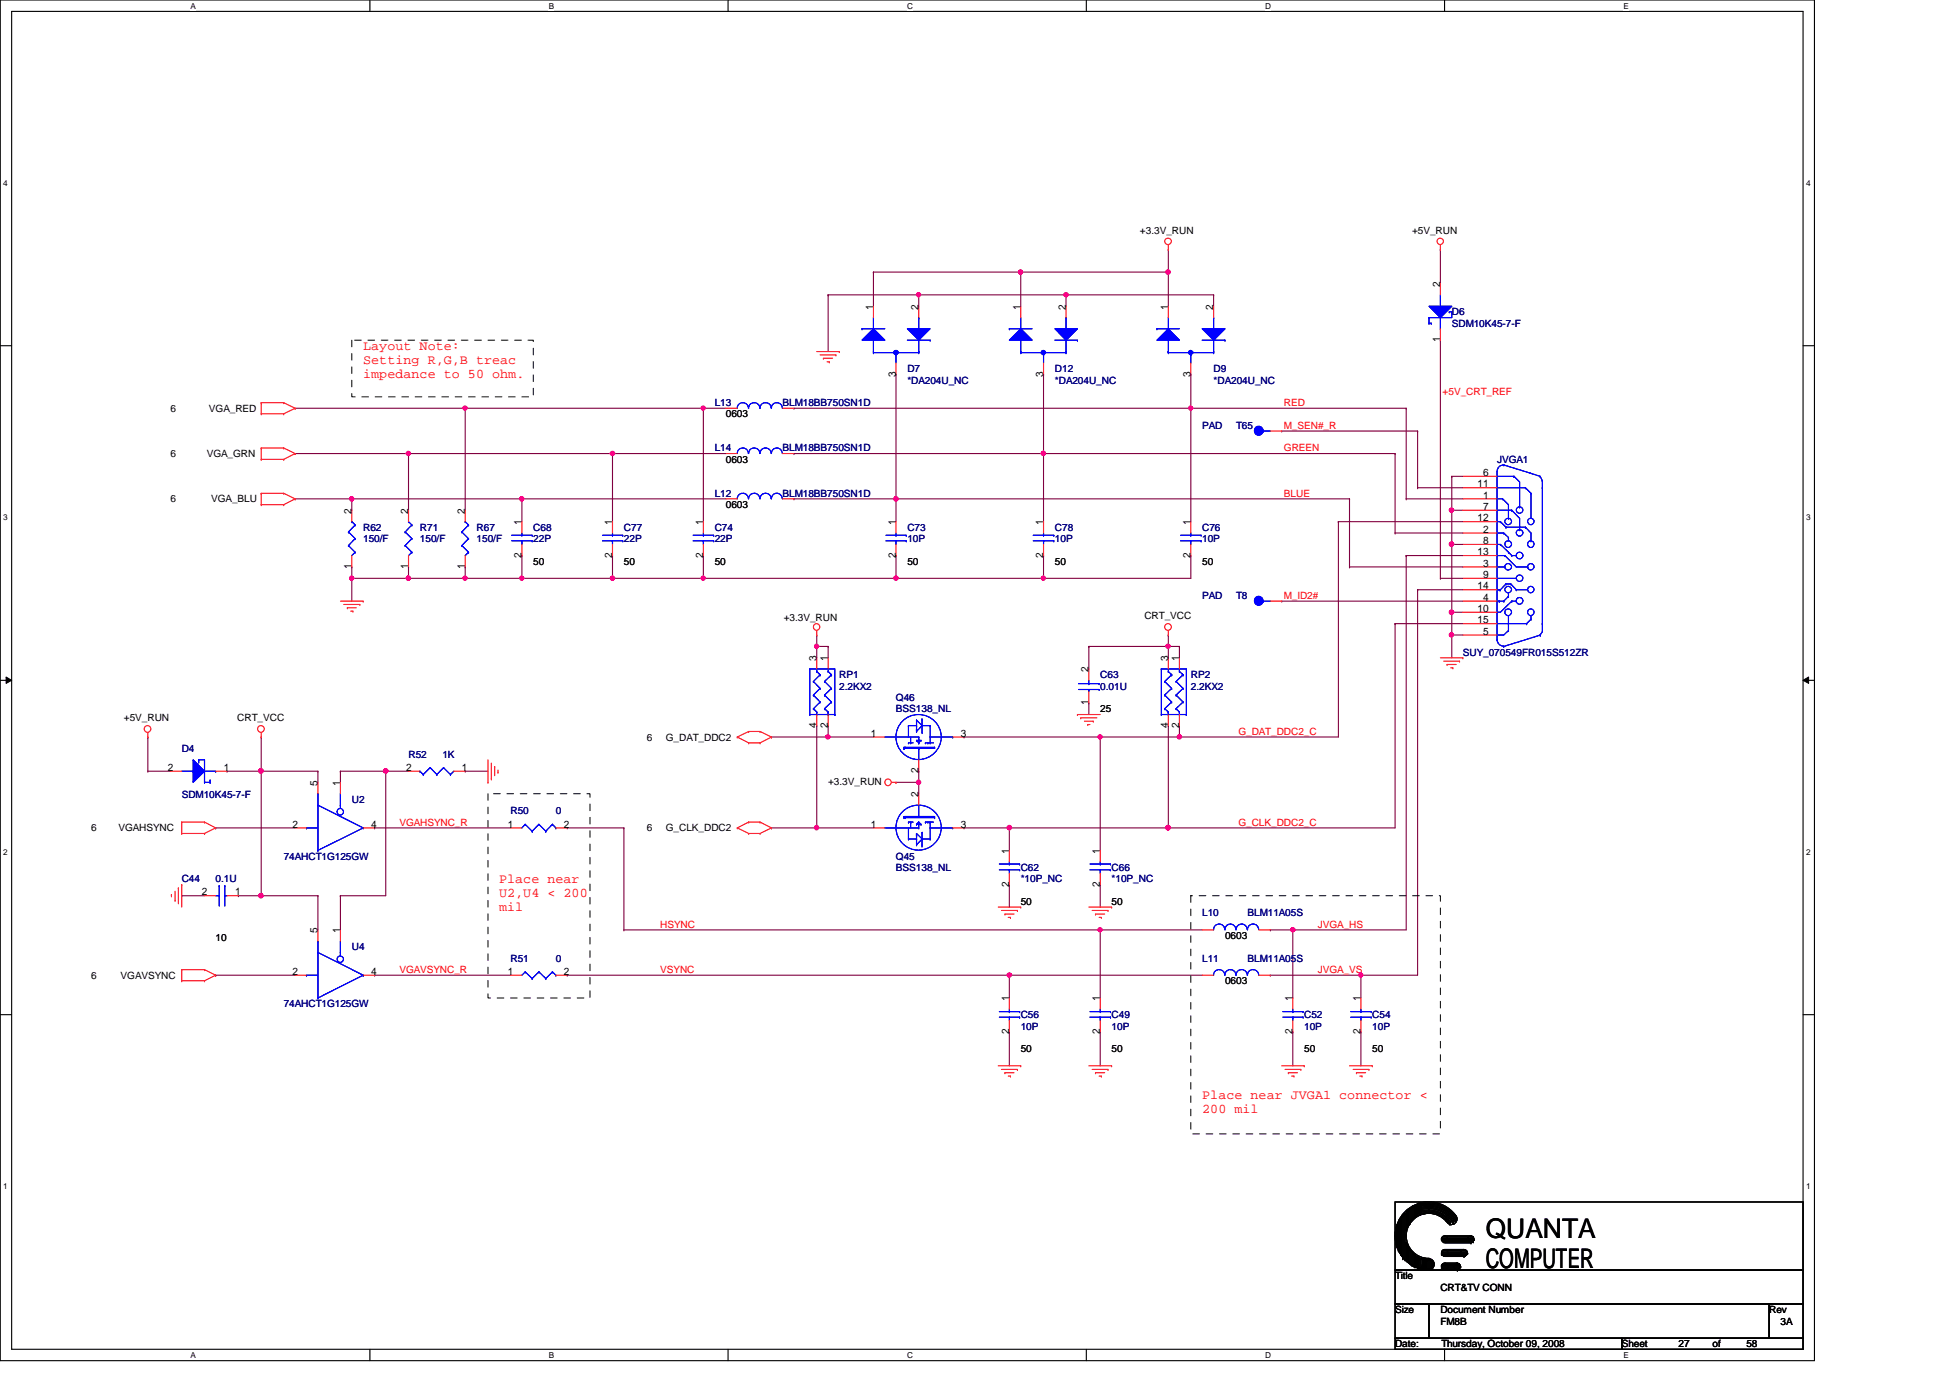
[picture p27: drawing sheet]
<svg xmlns="http://www.w3.org/2000/svg" width="297mm" height="210mm" viewBox="0 0 297 210" stroke-linecap="round" stroke-linejoin="round" font-family="sans-serif">
<defs><g id="words">
<g font-size="4.1">
<text x="226.3" y="188.5">QUANTA</text>
<text x="226.3" y="193.2">COMPUTER</text>
</g>
<g font-size="2" fill="#f00">
<text x="55.3" y="53.4">Layout Note:</text>
<text x="55.3" y="55.5">Setting R,G,B treac</text>
<text x="55.3" y="57.6">impedance to 50 ohm.</text>
<text x="76" y="134.6">Place near</text>
<text x="76" y="136.7">U2,U4 &lt; 200</text>
<text x="76" y="138.8">mil</text>
<text x="183.1" y="167.4">Place near JVGA1 connector &lt;</text>
<text x="183.1" y="169.5">200 mil</text>
</g>
<g font-size="1.6">
<text x="133" y="47.2" transform="rotate(-90 133 47.2)">1</text>
<text x="139.9" y="47.2" transform="rotate(-90 139.9 47.2)">2</text>
<text x="155.4" y="47.2" transform="rotate(-90 155.4 47.2)">1</text>
<text x="162.3" y="47.2" transform="rotate(-90 162.3 47.2)">2</text>
<text x="177.9" y="47.2" transform="rotate(-90 177.9 47.2)">1</text>
<text x="184.8" y="47.2" transform="rotate(-90 184.8 47.2)">2</text>
<text x="219.4" y="43.7" transform="rotate(-90 219.4 43.7)">2</text>
<text x="219.4" y="52.2" transform="rotate(-90 219.4 52.2)">1</text>
<text x="136.4" y="57.4" transform="rotate(-90 136.4 57.4)">3</text>
<text x="158.9" y="57.4" transform="rotate(-90 158.9 57.4)">3</text>
<text x="181.4" y="57.4" transform="rotate(-90 181.4 57.4)">3</text>
<text x="225" y="74.3">11</text>
<text x="225.9" y="72.5">6</text>
<text x="225.9" y="75.9">1</text>
<text x="225.9" y="77.7">7</text>
<text x="53.5" y="78.2" transform="rotate(-90 53.5 78.2)">2</text>
<text x="62.2" y="78.2" transform="rotate(-90 62.2 78.2)">2</text>
<text x="70.8" y="78.2" transform="rotate(-90 70.8 78.2)">2</text>
<text x="79.5" y="80" transform="rotate(-90 79.5 80)">1</text>
<text x="93.3" y="80" transform="rotate(-90 93.3 80)">1</text>
<text x="107.1" y="80" transform="rotate(-90 107.1 80)">1</text>
<text x="136.4" y="80" transform="rotate(-90 136.4 80)">1</text>
<text x="158.9" y="80" transform="rotate(-90 158.9 80)">1</text>
<text x="181.4" y="80" transform="rotate(-90 181.4 80)">1</text>
<text x="225" y="79.4">12</text>
<text x="225.9" y="81.2">2</text>
<text x="225.9" y="82.9">8</text>
<text x="53.5" y="86.7" transform="rotate(-90 53.5 86.7)">1</text>
<text x="62.2" y="86.7" transform="rotate(-90 62.2 86.7)">1</text>
<text x="70.8" y="86.7" transform="rotate(-90 70.8 86.7)">1</text>
<text x="79.5" y="85" transform="rotate(-90 79.5 85)">2</text>
<text x="93.3" y="85" transform="rotate(-90 93.3 85)">2</text>
<text x="107.1" y="85" transform="rotate(-90 107.1 85)">2</text>
<text x="136.4" y="85" transform="rotate(-90 136.4 85)">2</text>
<text x="158.9" y="85" transform="rotate(-90 158.9 85)">2</text>
<text x="181.4" y="85" transform="rotate(-90 181.4 85)">2</text>
<text x="225" y="84.6">13</text>
<text x="225" y="89.8">14</text>
<text x="225.9" y="86.3">3</text>
<text x="225.9" y="88.1">9</text>
<text x="225" y="93.2">10</text>
<text x="225" y="95">15</text>
<text x="225.9" y="91.5">4</text>
<text x="124.4" y="100.7" transform="rotate(-90 124.4 100.7)">3</text>
<text x="126.1" y="100.7" transform="rotate(-90 126.1 100.7)">1</text>
<text x="177.9" y="100.7" transform="rotate(-90 177.9 100.7)">3</text>
<text x="179.6" y="100.7" transform="rotate(-90 179.6 100.7)">1</text>
<text x="225.9" y="96.7">5</text>
<text x="165.8" y="107.4" transform="rotate(-90 165.8 107.4)">1</text>
<text x="165.8" y="102.4" transform="rotate(-90 165.8 102.4)">2</text>
<text x="124.4" y="110.9" transform="rotate(-90 124.4 110.9)">4</text>
<text x="126.1" y="110.9" transform="rotate(-90 126.1 110.9)">2</text>
<text x="132.7" y="112.2">1</text>
<text x="146.3" y="112.2">3</text>
<text x="177.9" y="110.9" transform="rotate(-90 177.9 110.9)">4</text>
<text x="179.6" y="110.9" transform="rotate(-90 179.6 110.9)">2</text>
<text x="25.6" y="117.4">2</text>
<text x="34.1" y="117.4">1</text>
<text x="48.4" y="119.7" transform="rotate(-90 48.4 119.7)">5</text>
<text x="51.8" y="119.7" transform="rotate(-90 51.8 119.7)">1</text>
<text x="61.8" y="117.4">2</text>
<text x="70.4" y="117.4">1</text>
<text x="139.9" y="117.8" transform="rotate(-90 139.9 117.8)">2</text>
<text x="139.9" y="121.4" transform="rotate(-90 139.9 121.4)">2</text>
<text x="44.6" y="126.1">2</text>
<text x="56.6" y="126.1">4</text>
<text x="77.4" y="126.1">1</text>
<text x="85.9" y="126.1">2</text>
<text x="132.7" y="126.1">1</text>
<text x="146.3" y="126.1">3</text>
<text x="153.7" y="130" transform="rotate(-90 153.7 130)">1</text>
<text x="167.6" y="130" transform="rotate(-90 167.6 130)">1</text>
<text x="30.7" y="136.4">2</text>
<text x="35.8" y="136.4">1</text>
<text x="153.7" y="135.1" transform="rotate(-90 153.7 135.1)">2</text>
<text x="167.6" y="135.1" transform="rotate(-90 167.6 135.1)">2</text>
<text x="48.4" y="142.2" transform="rotate(-90 48.4 142.2)">5</text>
<text x="51.8" y="142.2" transform="rotate(-90 51.8 142.2)">1</text>
<text x="44.6" y="148.5">2</text>
<text x="56.6" y="148.5">4</text>
<text x="77.4" y="148.5">1</text>
<text x="85.9" y="148.5">2</text>
<text x="153.7" y="152.5" transform="rotate(-90 153.7 152.5)">1</text>
<text x="167.6" y="152.5" transform="rotate(-90 167.6 152.5)">1</text>
<text x="196.9" y="152.5" transform="rotate(-90 196.9 152.5)">1</text>
<text x="207.3" y="152.5" transform="rotate(-90 207.3 152.5)">1</text>
<text x="153.7" y="157.5" transform="rotate(-90 153.7 157.5)">2</text>
<text x="167.6" y="157.5" transform="rotate(-90 167.6 157.5)">2</text>
<text x="196.9" y="157.5" transform="rotate(-90 196.9 157.5)">2</text>
<text x="207.3" y="157.5" transform="rotate(-90 207.3 157.5)">2</text>
</g>
<g font-size="1.5">
<text x="173.6" y="35.6">+3.3V_RUN</text>
<text x="215.1" y="35.6">+5V_RUN</text>
<text x="25.9" y="62.7">6</text>
<text x="31.8" y="62.7">VGA_RED</text>
<text x="110.6" y="63.6">0603</text>
<text x="25.9" y="69.6">6</text>
<text x="31.5" y="69.6">VGA_GRN</text>
<text x="110.6" y="70.5">0603</text>
<text x="25.9" y="76.5">6</text>
<text x="32.2" y="76.5">VGA_BLU</text>
<text x="110.6" y="77.4">0603</text>
<text x="81.2" y="86">50</text>
<text x="95" y="86">50</text>
<text x="108.9" y="86">50</text>
<text x="138.2" y="86">50</text>
<text x="160.7" y="86">50</text>
<text x="183.1" y="86">50</text>
<text x="119.4" y="94.7">+3.3V_RUN</text>
<text x="174.3" y="94.3">CRT_VCC</text>
<text x="18.9" y="109.9">+5V_RUN</text>
<text x="36.1" y="109.9">CRT_VCC</text>
<text x="98.5" y="112.8">6</text>
<text x="101.4" y="112.8">G_DAT_DDC2</text>
<text x="167.6" y="108.5">25</text>
<text x="126.2" y="119.5">+3.3V_RUN</text>
<text x="13.9" y="126.6">6</text>
<text x="18" y="126.6">VGAHSYNC</text>
<text x="98.5" y="126.6">6</text>
<text x="101.4" y="126.6">G_CLK_DDC2</text>
<text x="155.5" y="137.8">50</text>
<text x="169.3" y="137.8">50</text>
<text x="32.8" y="143.4">10</text>
<text x="186.6" y="143">0603</text>
<text x="13.9" y="149.1">6</text>
<text x="18.4" y="149.1">VGAVSYNC</text>
<text x="186.6" y="149.9">0603</text>
<text x="155.5" y="160.3">50</text>
<text x="169.3" y="160.3">50</text>
<text x="198.7" y="160.3">50</text>
<text x="209" y="160.3">50</text>
<text x="212.5" y="194.9">Title</text>
<text x="219.4" y="196.6">CRT&amp;TV CONN</text>
<text x="212.5" y="200">Size</text>
<text x="219.4" y="200">Document Number</text>
<text x="219.4" y="201.8">FM8B</text>
<text x="269.5" y="200">Rev</text>
<text x="271.2" y="201.8">3A</text>
<text x="212.5" y="205.2">Date:</text>
<text x="219.6" y="205.2">Thursday, October 09, 2008</text>
<text x="247.1" y="205.2">Sheet</text>
<text x="255.7" y="205.2">27</text>
<text x="260.9" y="205.2">of</text>
<text x="266" y="205.2">58</text>
</g>
<g font-size="1.5" fill="#000080">
<text x="221.1" y="48">D6</text>
<text x="221.1" y="49.8">SDM10K45-7-F</text>
<text x="138.2" y="56.7">D7</text>
<text x="138.2" y="58.4">*DA204U_NC</text>
<text x="160.7" y="56.7">D12</text>
<text x="160.7" y="58.4">*DA204U_NC</text>
<text x="184.9" y="56.7">D9</text>
<text x="184.9" y="58.4">*DA204U_NC</text>
<text x="108.9" y="61.8">L13</text>
<text x="119.2" y="61.8">BLM18BB750SN1D</text>
<text x="183.1" y="65.3">PAD</text>
<text x="188.3" y="65.3">T65</text>
<text x="108.9" y="68.7">L14</text>
<text x="119.2" y="68.7">BLM18BB750SN1D</text>
<text x="228" y="70.5">JVGA1</text>
<text x="108.9" y="75.7">L12</text>
<text x="119.2" y="75.7">BLM18BB750SN1D</text>
<text x="55.3" y="80.9">R62</text>
<text x="55.3" y="82.6">150/F</text>
<text x="64" y="80.9">R71</text>
<text x="64" y="82.6">150/F</text>
<text x="72.6" y="80.9">R67</text>
<text x="72.6" y="82.6">150/F</text>
<text x="81.2" y="80.9">C68</text>
<text x="81.2" y="82.6">22P</text>
<text x="95" y="80.9">C77</text>
<text x="95" y="82.6">22P</text>
<text x="108.9" y="80.9">C74</text>
<text x="108.9" y="82.6">22P</text>
<text x="138.2" y="80.9">C73</text>
<text x="138.2" y="82.6">10P</text>
<text x="160.7" y="80.9">C78</text>
<text x="160.7" y="82.6">10P</text>
<text x="183.1" y="80.9">C76</text>
<text x="183.1" y="82.6">10P</text>
<text x="183.1" y="91.2">PAD</text>
<text x="188.3" y="91.2">T8</text>
<text x="222.8" y="99.9">SUY_070549FR015S512ZR</text>
<text x="127.8" y="103.3">RP1</text>
<text x="127.8" y="105">2.2KX2</text>
<text x="136.5" y="106.8">Q46</text>
<text x="167.6" y="103.3">C63</text>
<text x="167.6" y="105">0.01U</text>
<text x="181.4" y="103.3">RP2</text>
<text x="181.4" y="105">2.2KX2</text>
<text x="136.5" y="108.5">BSS138_NL</text>
<text x="27.7" y="114.6">D4</text>
<text x="62.2" y="115.4">R52</text>
<text x="67.4" y="115.4">1K</text>
<text x="27.7" y="121.6">SDM10K45-7-F</text>
<text x="53.6" y="122.3">U2</text>
<text x="77.8" y="124">R50</text>
<text x="84.7" y="124">0</text>
<text x="43.2" y="130.9">74AHCT1G125GW</text>
<text x="136.5" y="130.9">Q45</text>
<text x="27.7" y="134.4">C44</text>
<text x="32.8" y="134.4">0.1U</text>
<text x="136.5" y="132.7">BSS138_NL</text>
<text x="155.5" y="132.7">C62</text>
<text x="155.5" y="134.4">*10P_NC</text>
<text x="169.3" y="132.7">C66</text>
<text x="169.3" y="134.4">*10P_NC</text>
<text x="183.1" y="139.6">L10</text>
<text x="190" y="139.6">BLM11A05S</text>
<text x="53.6" y="144.8">U4</text>
<text x="77.8" y="146.5">R51</text>
<text x="84.7" y="146.5">0</text>
<text x="183.1" y="146.5">L11</text>
<text x="190" y="146.5">BLM11A05S</text>
<text x="43.2" y="153.4">74AHCT1G125GW</text>
<text x="155.5" y="155.1">C56</text>
<text x="169.3" y="155.1">C49</text>
<text x="198.7" y="155.1">C52</text>
<text x="209" y="155.1">C54</text>
<text x="155.5" y="156.8">10P</text>
<text x="169.3" y="156.8">10P</text>
<text x="198.7" y="156.8">10P</text>
<text x="209" y="156.8">10P</text>
</g>
<g font-size="1.5" fill="#f00">
<text x="195.6" y="61.8">RED</text>
<text x="195.6" y="65.3">M_SEN#_R</text>
<text x="219.7" y="60.1">+5V_CRT_REF</text>
<text x="195.6" y="68.7">GREEN</text>
<text x="195.6" y="75.6">BLUE</text>
<text x="195.6" y="91.2">M_ID2#</text>
<text x="188.6" y="111.9">G_DAT_DDC2_C</text>
<text x="60.8" y="125.8">VGAHSYNC_R</text>
<text x="188.6" y="125.8">G_CLK_DDC2_C</text>
<text x="100.6" y="141.3">HSYNC</text>
<text x="200.7" y="141.3">JVGA_HS</text>
<text x="60.8" y="148.2">VGAVSYNC_R</text>
<text x="100.6" y="148.2">VSYNC</text>
<text x="200.7" y="148.2">JVGA_VS</text>
</g>
<g font-size="1.3">
<text x="29" y="1.4">A</text>
<text x="83.6" y="1.4">B</text>
<text x="138.2" y="1.4">C</text>
<text x="192.7" y="1.4">D</text>
<text x="247.3" y="1.4">E</text>
<text x=".5" y="28.3">4</text>
<text x="275.1" y="28.3">4</text>
<text x=".5" y="79.2">3</text>
<text x="275.1" y="79.2">3</text>
<text x=".5" y="130.2">2</text>
<text x="275.1" y="130.2">2</text>
<text x=".5" y="181.1">1</text>
<text x="275.1" y="181.1">1</text>
<text x="29" y="206.9">A</text>
<text x="83.6" y="206.9">B</text>
<text x="138.2" y="206.9">C</text>
<text x="192.7" y="206.9">D</text>
<text x="247.3" y="206.9">E</text>
</g>
</g></defs>
<path d="M0 0h276.4v207.3h-276.4zM1.8 1.7h272.9v203.8h-272.9z" fill="none" stroke="#000" stroke-width=".17"/>
<g fill="#fff">
<path d="M29 .2h.8v1.4h-.8z"/>
<path d="M29 205.7h.8v1.4h-.8z"/>
</g>
<path d="M56.3 0v1.7M56.3 205.5v1.8" fill="none" stroke="#000" stroke-width=".17"/>
<g fill="#fff">
<path d="M83.6 .2h.8v1.4h-.8z"/>
<path d="M83.6 205.7h.8v1.4h-.8z"/>
</g>
<path d="M110.9 0v1.7M110.9 205.5v1.8" fill="none" stroke="#000" stroke-width=".17"/>
<g fill="#fff">
<path d="M138.2 .2h.9v1.4h-.9z"/>
<path d="M138.2 205.7h.9v1.4h-.9z"/>
</g>
<path d="M165.5 0v1.7M165.5 205.5v1.8" fill="none" stroke="#000" stroke-width=".17"/>
<g fill="#fff">
<path d="M192.7 .2h.9v1.4h-.9z"/>
<path d="M192.7 205.7h.9v1.4h-.9z"/>
</g>
<path d="M220 0v1.7M220 205.5v1.8" fill="none" stroke="#000" stroke-width=".17"/>
<g fill="#fff">
<path d="M247.3 .2h.8v1.4h-.8z"/>
<path d="M247.3 205.7h.8v1.4h-.8z"/>
<path d="M.5 27.2h.7v1.4h-.7z"/>
<path d="M275.1 27.2h.7v1.4h-.7z"/>
<path d="M.5 78.1h.7v1.4h-.7z"/>
<path d="M275.1 78.1h.7v1.4h-.7z"/>
</g>
<path d="M0 52.7h1.8M274.7 52.7h1.7" fill="none" stroke="#000" stroke-width=".17"/>
<g fill="#fff">
<path d="M.5 129.1h.7v1.4h-.7z"/>
<path d="M275.1 129.1h.7v1.4h-.7z"/>
</g>
<path d="M0 103.6h1.8M274.7 103.6h1.7" fill="none" stroke="#000" stroke-width=".17"/>
<path d="M.9 103.1l.9 .5-.9 .5zM274.7 103.6l.8-.5v1z" fill="#000"/>
<path d="M.9 103.1l.9 .5-.9 .5zM274.7 103.6l.8-.5v1z" fill="none" stroke="#000" stroke-width=".15"/>
<g fill="#fff">
<path d="M.5 180h.7v1.4h-.7z"/>
<path d="M275.1 180h.7v1.4h-.7z"/>
</g>
<path d="M0 154.6h1.8M274.7 154.6h1.7" fill="none" stroke="#000" stroke-width=".17"/>
<path d="M214.2 76h.1M214.2 76h8.6M214.2 84.6h.1M214.2 84.6v57M214.2 84.6h8.6M153.8 157.2h.1M153.8 148.5h.1M153.8 157.2v5.1M153.8 148.5h29.3" fill="none" stroke="#800040" stroke-width=".17"/>
<circle cx="153.8" cy="148.5" r=".33" fill="#f0f"/>
<circle cx="153.8" cy="148.5" r=".33" fill="none" stroke="#f0f" stroke-width=".17"/>
<path d="M207.3 148.5h.1M207.3 148.5h8.6" fill="none" stroke="#800040" stroke-width=".17"/>
<circle cx="207.3" cy="148.5" r=".32" fill="#f0f"/>
<circle cx="207.3" cy="148.5" r=".32" fill="none" stroke="#f0f" stroke-width=".17"/>
<path d="M215.9 65.7h.1M215.9 65.7v8.6M93.3 84.6h.1M93.3 84.6v3.5M215.9 89.8h.1M215.9 89.8h6.9" fill="none" stroke="#800040" stroke-width=".17"/>
<circle cx="93.3" cy="88.1" r=".33" fill="#f0f"/>
<circle cx="93.3" cy="88.1" r=".33" fill="none" stroke="#f0f" stroke-width=".17"/>
<path d="M120.9 69.1h.1M120.9 69.1h38.1M212.5 69.1h.1M212.5 69.1v12.1M70.9 88.1h.1M70.9 88.1h8.6M136.5 84.6h.1M136.5 84.6v3.5M221.1 96.7h.1M221.1 96.7h1.7M146.9 112.3h.1M146.9 112.3h20.7" fill="none" stroke="#800040" stroke-width=".17"/>
<circle cx="70.8" cy="88.1" r=".32" fill="#f0f"/>
<circle cx="70.8" cy="88.1" r=".32" fill="none" stroke="#f0f" stroke-width=".17"/>
<g fill="none" stroke="#800040" stroke-width=".17">
<path d="M203.9 79.5h.1M203.9 79.5h18.9M205.6 76h.1M205.6 76v10.4M221.1 96.7h.1M221.1 96.7v3.5M167.6 141.6h.1M167.6 157.2h.1M167.6 141.6h15.5M167.6 141.6v10.4M167.6 157.2v5.1M207.3 157.2h.1"/>
<path d="M207.3 157.2v5.1"/>
</g>
<circle cx="221.1" cy="96.7" r=".33" fill="#f0f"/>
<circle cx="221.1" cy="96.7" r=".33" fill="none" stroke="#f0f" stroke-width=".17"/>
<path d="M45 69.1h.1M45 69.1h17.2M136.5 76h.1M136.5 76h69.1M221.1 72.6h.1M221.1 72.6h1.7" fill="none" stroke="#800040" stroke-width=".17"/>
<circle cx="136.5" cy="76" r=".34" fill="#f0f"/>
<circle cx="136.5" cy="76" r=".34" fill="none" stroke="#f0f" stroke-width=".17"/>
<g fill="none" stroke="#800040" stroke-width=".17">
<path d="M70.9 62.2h.1M70.9 62.2h36.2M120.9 62.2h.1M120.9 62.2h60.5M221.1 77.7h.1M221.1 77.7h1.7M70.9 86.4h.1M70.9 86.4v1.7M107.1 84.6h.1M107.1 84.6v3.5M212.5 95h.1M212.5 95h10.3"/>
<path d="M221.1 93.3h.1M221.1 82.9h.1M221.1 93.3h1.7M221.1 82.9h1.7M207.3 148.5h.1M207.3 148.5v3.5"/>
</g>
<circle cx="221.1" cy="77.7" r=".33" fill="#f0f"/>
<circle cx="221.1" cy="77.7" r=".33" fill="none" stroke="#f0f" stroke-width=".17"/>
<g fill="none" stroke="#800040" stroke-width=".17">
<path d="M70.9 62.2h.1M70.9 62.2v15.5M215.9 74.3h.1M215.9 74.3h6.9M93.3 88.1h.1M93.3 88.1h13.8M159 84.6h.1M159 84.6v3.5M181.4 84.6h.1M181.4 84.6v3.5M215.9 89.8h.1M215.9 89.8v58.7"/>
<path d="M167.6 134.7h.1M167.6 134.7v3.5M196.9 157.2h.1M196.9 157.2v5.1"/>
</g>
<circle cx="70.8" cy="62.2" r=".32" fill="#f0f"/>
<circle cx="70.8" cy="62.2" r=".32" fill="none" stroke="#f0f" stroke-width=".17"/>
<path d="M53.6 88.1h.1M53.6 88.1h8.6M205.6 86.4h.1M205.6 86.4h17.2" fill="none" stroke="#800040" stroke-width=".17"/>
<circle cx="62.2" cy="88.1" r=".32" fill="#f0f"/>
<circle cx="62.2" cy="88.1" r=".32" fill="none" stroke="#f0f" stroke-width=".17"/>
<circle cx="53.6" cy="88.1" r=".32" fill="#f0f"/>
<circle cx="53.6" cy="88.1" r=".32" fill="none" stroke="#f0f" stroke-width=".17"/>
<g fill="none" stroke="#800040" stroke-width=".17">
<path d="M214.2 62.2h.1M214.2 62.2v13.8M62.2 86.4h.1M62.2 86.4v1.7M79.5 84.6h.1M79.5 84.6v3.5M212.5 81.2h.1M212.5 81.2h10.3M219.4 88.1h.1M219.4 88.1h3.4M86.4 126.1h.1M86.4 126.1h8.6"/>
<path d="M95 141.6h.1M95 141.6h72.6M153.8 148.5h.1M153.8 148.5v3.5M196.9 141.6h.1M196.9 141.6v10.4"/>
</g>
<circle cx="167.6" cy="141.6" r=".32" fill="#f0f"/>
<circle cx="167.6" cy="141.6" r=".32" fill="none" stroke="#f0f" stroke-width=".17"/>
<g fill="none" stroke="#800040" stroke-width=".17">
<path d="M136.5 57h.1M136.5 57v19M140 44.9h.1M140 44.9v1.8M159 57h.1M159 57v12.1M162.4 44.9h.1M162.4 44.9v1.8M181.4 57h.1M181.4 57v5.2M184.9 44.9h.1M184.9 44.9v1.8"/>
<path d="M181.4 62.2h.1M181.4 62.2h32.8M167.6 112.3h.1M167.6 112.3v17.2M153.8 126.1h.1M153.8 126.1v3.4"/>
</g>
<circle cx="167.6" cy="112.2" r=".32" fill="#f0f"/>
<circle cx="167.6" cy="112.2" r=".32" fill="none" stroke="#f0f" stroke-width=".17"/>
<path d="M53.6 76h.1M53.6 76h25.9" fill="none" stroke="#800040" stroke-width=".17"/>
<circle cx="53.6" cy="76" r=".33" fill="#f0f"/>
<circle cx="53.6" cy="76" r=".33" fill="none" stroke="#f0f" stroke-width=".17"/>
<path d="M45 62.2h.1M45 62.2h25.9M95 126.1h.1M95 126.1v15.5M196.9 141.6h.1M196.9 141.6h17.3" fill="none" stroke="#800040" stroke-width=".17"/>
<circle cx="196.9" cy="141.6" r=".33" fill="#f0f"/>
<circle cx="196.9" cy="141.6" r=".33" fill="none" stroke="#f0f" stroke-width=".17"/>
<path d="M221.1 93.3h.1M221.1 93.3v3.4M146.9 126.1h.1M146.9 126.1h6.9" fill="none" stroke="#800040" stroke-width=".17"/>
<circle cx="221.1" cy="93.3" r=".34" fill="#f0f"/>
<circle cx="221.1" cy="93.3" r=".34" fill="none" stroke="#f0f" stroke-width=".17"/>
<path d="M153.8 126.1h.1M153.8 126.1h24.2" fill="none" stroke="#800040" stroke-width=".17"/>
<circle cx="177.9" cy="126.1" r=".34" fill="#f0f"/>
<circle cx="177.9" cy="126.1" r=".34" fill="none" stroke="#f0f" stroke-width=".17"/>
<circle cx="153.7" cy="126.1" r=".34" fill="#f0f"/>
<circle cx="153.7" cy="126.1" r=".34" fill="none" stroke="#f0f" stroke-width=".17"/>
<path d="M221.1 82.9h.1M221.1 82.9v10.4" fill="none" stroke="#800040" stroke-width=".17"/>
<circle cx="221.1" cy="82.9" r=".34" fill="#f0f"/>
<circle cx="221.1" cy="82.9" r=".34" fill="none" stroke="#f0f" stroke-width=".17"/>
<path d="M221.1 77.7h.1M221.1 72.6h.1M221.1 72.6v10.3M179.7 112.3h.1M179.7 112.3h24.2" fill="none" stroke="#800040" stroke-width=".17"/>
<circle cx="179.7" cy="112.2" r=".33" fill="#f0f"/>
<circle cx="179.7" cy="112.2" r=".33" fill="none" stroke="#f0f" stroke-width=".17"/>
<path d="M79.5 88.1h.1M79.5 88.1h13.8M86.4 148.5h.1M86.4 148.5h67.4" fill="none" stroke="#800040" stroke-width=".17"/>
<circle cx="79.5" cy="88.1" r=".32" fill="#f0f"/>
<circle cx="79.5" cy="88.1" r=".32" fill="none" stroke="#f0f" stroke-width=".17"/>
<path d="M181.4 62.2h.1M181.4 62.2v17.3" fill="none" stroke="#800040" stroke-width=".17"/>
<circle cx="181.4" cy="62.2" r=".32" fill="#f0f"/>
<circle cx="181.4" cy="62.2" r=".32" fill="none" stroke="#f0f" stroke-width=".17"/>
<path d="M107.1 62.2h.1M107.1 62.2v17.3" fill="none" stroke="#800040" stroke-width=".17"/>
<circle cx="107.1" cy="62.2" r=".32" fill="#f0f"/>
<circle cx="107.1" cy="62.2" r=".32" fill="none" stroke="#f0f" stroke-width=".17"/>
<path d="M93.3 69.1h.1M93.3 69.1v10.4M107.1 62.2h.1M107.1 62.2h3.5M159 69.1h.1M159 69.1v10.4" fill="none" stroke="#800040" stroke-width=".17"/>
<circle cx="158.9" cy="69.1" r=".32" fill="#f0f"/>
<circle cx="158.9" cy="69.1" r=".32" fill="none" stroke="#f0f" stroke-width=".17"/>
<path d="M62.2 69.1h.1M62.2 69.1v8.6M62.2 69.1h48.4M93.3 69.1h.1" fill="none" stroke="#800040" stroke-width=".17"/>
<circle cx="93.3" cy="69.1" r=".33" fill="#f0f"/>
<circle cx="93.3" cy="69.1" r=".33" fill="none" stroke="#f0f" stroke-width=".17"/>
<circle cx="62.2" cy="69.1" r=".32" fill="#f0f"/>
<circle cx="62.2" cy="69.1" r=".32" fill="none" stroke="#f0f" stroke-width=".17"/>
<path d="M45 76h.1M45 76h8.6M53.6 76h.1M53.6 76v1.7M79.5 76h.1M79.5 76v3.5M79.5 76h31.1M136.5 76h.1M136.5 76v3.5" fill="none" stroke="#800040" stroke-width=".17"/>
<circle cx="79.5" cy="76" r=".33" fill="#f0f"/>
<circle cx="79.5" cy="76" r=".33" fill="none" stroke="#f0f" stroke-width=".17"/>
<path d="M159 69.1h.1M159 69.1h53.5" fill="none" stroke="#800040" stroke-width=".17"/>
<circle cx="158.9" cy="69.1" r=".32" fill="#f0f"/>
<circle cx="158.9" cy="69.1" r=".32" fill="none" stroke="#f0f" stroke-width=".17"/>
<path d="M53.6 88.1h.1M53.6 88.1v3.5M62.2 88.1h.1M62.2 88.1h8.7" fill="none" stroke="#800040" stroke-width=".17"/>
<circle cx="62.2" cy="88.1" r=".32" fill="#f0f"/>
<circle cx="62.2" cy="88.1" r=".32" fill="none" stroke="#f0f" stroke-width=".17"/>
<g fill="none" stroke="#800040" stroke-width=".17">
<path d="M133.1 41.4h.1M133.1 41.4v5.3M155.5 41.4h.1M155.5 41.4v5.3M155.5 41.4h22.5M178 41.4h.1M178 41.4v5.3M195.2 65.7h.1M195.2 65.7h20.7M203.9 79.5h.1M203.9 79.5v32.8M178 98.5h.1"/>
<path d="M178 98.5v1.7M179.7 98.5h.1M179.7 98.5v1.7M195.2 91.6h.1M195.2 91.6h27.6M70.9 117.5h.1M70.9 117.5h3.4M167.6 112.3h.1M178 110.5h.1M178 110.5v15.6M179.7 110.5h.1M179.7 110.5v1.8h-12.1"/>
<path d="M193.5 141.6h.1M193.5 141.6h3.4"/>
</g>
<circle cx="177.9" cy="41.4" r=".34" fill="#f0f"/>
<circle cx="177.9" cy="41.4" r=".34" fill="none" stroke="#f0f" stroke-width=".17"/>
<circle cx="155.5" cy="41.4" r=".33" fill="#f0f"/>
<circle cx="155.5" cy="41.4" r=".33" fill="none" stroke="#f0f" stroke-width=".17"/>
<path d="M140 44.9h.1M140 44.9h22.4" fill="none" stroke="#800040" stroke-width=".17"/>
<circle cx="162.4" cy="44.9" r=".33" fill="#f0f"/>
<circle cx="162.4" cy="44.9" r=".33" fill="none" stroke="#f0f" stroke-width=".17"/>
<circle cx="139.9" cy="44.9" r=".32" fill="#f0f"/>
<circle cx="139.9" cy="44.9" r=".32" fill="none" stroke="#f0f" stroke-width=".17"/>
<g fill="none" stroke="#800040" stroke-width=".17">
<path d="M178 38h.1M178 38v3.4M126.1 44.9h.1M126.1 44.9h13.9M126.1 44.9v8.7M133.1 41.4h.1M133.1 41.4h22.4M162.4 44.9h.1M162.4 44.9h22.5M120.9 76h.1M120.9 76h15.6M136.5 88.1h.1"/>
<path d="M136.5 88.1h44.9M159 88.1h.1"/>
</g>
<circle cx="158.9" cy="88.1" r=".32" fill="#f0f"/>
<circle cx="158.9" cy="88.1" r=".32" fill="none" stroke="#f0f" stroke-width=".17"/>
<circle cx="136.5" cy="88.1" r=".33" fill="#f0f"/>
<circle cx="136.5" cy="88.1" r=".33" fill="none" stroke="#f0f" stroke-width=".17"/>
<path d="M107.1 88.1h.1M107.1 88.1h29.4" fill="none" stroke="#800040" stroke-width=".17"/>
<circle cx="107.1" cy="88.1" r=".32" fill="#f0f"/>
<circle cx="107.1" cy="88.1" r=".32" fill="none" stroke="#f0f" stroke-width=".17"/>
<path d="M212.5 95h.1M212.5 95v31.1h-34.5M178 126.1h.1" fill="none" stroke="#800040" stroke-width=".17"/>
<circle cx="177.9" cy="126.1" r=".34" fill="#f0f"/>
<circle cx="177.9" cy="126.1" r=".34" fill="none" stroke="#f0f" stroke-width=".17"/>
<path d="M124.4 98.5h.1M124.4 98.5h1.7M124.4 110.5h.1M124.4 110.5v15.6M136.5 119.2h.1M136.5 119.2h3.5" fill="none" stroke="#800040" stroke-width=".17"/>
<circle cx="124.4" cy="126.1" r=".33" fill="#f0f"/>
<circle cx="124.4" cy="126.1" r=".33" fill="none" stroke="#f0f" stroke-width=".17"/>
<path d="M140 119.2h.1M140 119.2v1.7M117.5 126.1h.1M117.5 126.1h6.9" fill="none" stroke="#800040" stroke-width=".17"/>
<circle cx="139.9" cy="119.2" r=".33" fill="#f0f"/>
<circle cx="139.9" cy="119.2" r=".33" fill="none" stroke="#f0f" stroke-width=".17"/>
<path d="M126.1 112.3h.1M126.1 112.3h7" fill="none" stroke="#800040" stroke-width=".17"/>
<circle cx="126.1" cy="112.2" r=".33" fill="#f0f"/>
<circle cx="126.1" cy="112.2" r=".33" fill="none" stroke="#f0f" stroke-width=".17"/>
<path d="M124.4 98.5h.1M124.4 98.5v1.7M126.1 98.5h.1M126.1 98.5v1.7M126.1 110.5h.1M126.1 110.5v1.8M124.4 126.1h.1M124.4 126.1h8.7" fill="none" stroke="#800040" stroke-width=".17"/>
<circle cx="124.4" cy="98.4" r=".32" fill="#f0f"/>
<circle cx="124.4" cy="98.4" r=".32" fill="none" stroke="#f0f" stroke-width=".17"/>
<path d="M124.4 96.7h.1M124.4 96.7v1.8M178 98.5h.1M178 98.5h1.7M117.5 112.3h.1M117.5 112.3h8.6M140 117.5h.1M140 117.5v1.7M153.8 134.7h.1M153.8 134.7v3.5" fill="none" stroke="#800040" stroke-width=".17"/>
<circle cx="177.9" cy="98.4" r=".33" fill="#f0f"/>
<circle cx="177.9" cy="98.4" r=".33" fill="none" stroke="#f0f" stroke-width=".17"/>
<path d="M219.4 38h.1M219.4 38v5.2M219.4 51.8h.1M219.4 51.8v36.3M53.6 86.4h.1M53.6 86.4v1.7M39.8 117.5h.1M39.8 117.5h8.6M193.5 148.5h.1M193.5 148.5h13.8" fill="none" stroke="#800040" stroke-width=".17"/>
<circle cx="39.7" cy="117.4" r=".34" fill="#f0f"/>
<circle cx="39.7" cy="117.4" r=".34" fill="none" stroke="#f0f" stroke-width=".17"/>
<g fill="none" stroke="#800040" stroke-width=".17">
<path d="M48.4 117.5h.1M48.4 117.5v1.7M51.9 117.5h.1M51.9 117.5v1.7M58.8 117.5h.1M58.8 117.5v18.9h-6.9M58.8 117.5h3.4M36.3 136.4h.1M36.3 136.4h3.5M51.9 136.4h.1M57.1 126.1h.1M57.1 126.1h20.7"/>
<path d="M57.1 148.5h.1M57.1 148.5h20.7"/>
</g>
<circle cx="58.8" cy="117.4" r=".34" fill="#f0f"/>
<circle cx="58.8" cy="117.4" r=".34" fill="none" stroke="#f0f" stroke-width=".17"/>
<path d="M39.8 117.5h.1M39.8 117.5v18.9" fill="none" stroke="#800040" stroke-width=".17"/>
<circle cx="39.7" cy="136.4" r=".34" fill="#f0f"/>
<circle cx="39.7" cy="136.4" r=".34" fill="none" stroke="#f0f" stroke-width=".17"/>
<circle cx="39.7" cy="117.4" r=".34" fill="#f0f"/>
<circle cx="39.7" cy="117.4" r=".34" fill="none" stroke="#f0f" stroke-width=".17"/>
<g fill="none" stroke="#800040" stroke-width=".17">
<path d="M165.9 98.5h.1M165.9 98.5v3.4M178 96.7h.1M178 96.7v1.8h-12.1M22.5 112.3h.1M22.5 117.5h.1M22.5 117.5h3.4M22.5 112.3v5.2M34.6 117.5h.1M39.8 112.3h.1M39.8 112.3v5.2h-5.2M51.9 117.5h.1"/>
<path d="M51.9 117.5h6.9M165.9 107.1h.1M165.9 107.1v1.7M27.7 136.4h.1M27.7 136.4h3.5M32.8 126.1h.1M32.8 126.1h12.2M39.8 136.4h.1M39.8 136.4h8.6M48.4 136.4h.1M48.4 136.4v5.2M51.9 136.4h.1"/>
<path d="M51.9 136.4v5.2M32.8 148.5h.1M32.8 148.5h12.2"/>
</g>
<g fill="none" stroke="#f00" stroke-width=".17">
<path d="M178 38h.1M178 37.3v.7M219.4 38h.1M219.4 37.3v.7M124.4 53.6h3.4M124.9 54.1h2.4M125.4 54.6h.1M125.4 54.6h1.4M126 55.1h.3M126.3 55.1h.1M127.3 54.1h.1M127.8 53.6h.1"/>
<path d="M39.8 76.9h.1M39.8 75.1h.1M39.8 70h.1M39.8 68.2h.1M39.8 63h.1M39.8 61.3h.1M39.8 75.1h3.4M39.8 76.9h3.4M39.8 61.3v1.7M39.8 68.2v1.8M39.8 75.1v1.8M39.8 68.2h3.4"/>
<path d="M39.8 70h3.4M39.8 61.3h3.4M39.8 63h3.4M43.2 75.1h.1M43.2 76.9h.1M43.2 68.2h.1M43.2 70h.1M43.2 61.3h.1M43.2 63h.1M43.2 75.1l1.8 .9M43.2 68.2l1.8 .9M43.2 61.3l1.8 .9"/>
<path d="M45 76h.1M45 69.1h.1M45 62.2h.1M45 76l-1.8 .9M45 69.1l-1.8 .9M45 62.2l-1.8 .8M93.3 79.5v1.7M51.9 91.6h3.4M52.4 92.1h2.4M52.9 92.6h.1M52.9 92.6h1.4M53.4 93.1h.4"/>
<path d="M53.8 93.1h.1M54.8 92.1h.1M55.3 91.6h.1M93.3 82.9v1.7M124.4 96.7h.1M124.4 96.1v.6M178 96.7h.1M178 96.1v.6M22.5 112.3h.1M22.5 111.6v.7M39.8 112.3h.1M39.8 111.6v.7"/>
<path d="M74.3 119.2h.1M74.3 115.7v3.5M74.8 118.7h.1M74.8 116.2v2.5M75.3 116.8h.1M75.3 116.8v1.4M75.9 117.6h.1M75.9 117.3v.3M112.3 112.3h.1M112.3 112.3l1.7 .9M114 111.4h.1M114 113.2h.1"/>
<path d="M114 111.4h1.8M114 111.4l-1.7 .9M114 113.2h1.8M115.8 111.4h.1M115.8 113.2h.1M115.8 111.4l1.7 .9M117.5 112.3h.1M117.5 112.3l-1.7 .9M135.8 119.2h.7M136.5 119.2h.1M164.1 108.8h.1M164.1 108.8h3.5"/>
<path d="M164.6 109.3h.1M164.6 109.3h2.5M165.2 109.9h1.3M165.7 110.4h.1M165.7 110.4h.3M166.5 109.9h.1M219.4 100.2h3.4M219.9 100.7h2.4M220.4 101.2h.1M220.4 101.2h1.4M221 101.7h.3M221.3 101.7h.1"/>
<path d="M222.3 100.7h.1M222.8 100.2h.1M26.1 136.3h.1M26.1 136.3v.3M26.7 137.2h.1M26.7 135.8v1.4M27.2 135.3h.1M27.2 135.3v2.4M27.7 127h.1M27.7 125.2h.1M27.7 134.7h.1M27.7 125.2h3.5"/>
<path d="M27.7 127h3.5M27.7 125.2v1.8M27.7 134.7v3.5M31.2 125.2h.1M31.2 127h.1M31.2 125.2l1.6 .9M32.8 126.1h.1M32.8 126.1l-1.6 .9M112.3 126.1h.1M112.3 126.1l1.7 .9M114 125.2h.1M114 127h.1"/>
<path d="M114 125.2h1.8M114 125.2l-1.7 .9M114 127h1.8M115.8 125.2h.1M115.8 127h.1M115.8 125.2l1.7 .9M117.5 126.1h.1M117.5 126.1l-1.7 .9M152.1 138.2h3.4M152.6 138.7h2.4M153.1 139.2h.1M153.1 139.2h1.4"/>
<path d="M153.6 139.7h.3M153.9 139.7h.1M155 138.7h.1M155.5 138.2h.1M165.9 138.2h3.4M166.4 138.7h2.4M166.9 139.2h.1M166.9 139.2h1.4M167.4 139.7h.4M167.8 139.7h.1M168.8 138.7h.1M169.3 138.2h.1"/>
<path d="M27.7 149.4h.1M27.7 147.7h.1M27.7 147.7v1.7M27.7 147.7h3.5M27.7 149.4h3.5M31.2 147.7h.1M31.2 149.4h.1M31.2 147.7l1.6 .8M32.8 148.5h.1M32.8 148.5l-1.6 .9M167.6 152v1.7M167.6 155.4v1.8"/>
<path d="M183.1 148.5h1.8M191.8 148.5h1.7M152.1 162.3h3.4M152.6 162.9h2.4M153.1 163.4h.1M153.1 163.4h1.4M153.6 163.9h.3M153.9 163.9h.1M155 162.9h.1M155.5 162.3h.1M165.9 162.3h3.4M166.4 162.9h2.4"/>
<path d="M166.9 163.4h.1M166.9 163.4h1.4M167.4 163.9h.4M167.8 163.9h.1M168.8 162.9h.1M169.3 162.3h.1M195.2 162.3h3.5M195.7 162.9h2.5M196.3 163.4h.1M196.3 163.4h1.4M196.8 163.9h.3M197.1 163.9h.1"/>
<path d="M198.2 162.9h.1M198.7 162.3h.1M205.6 162.3h3.4M206.1 162.9h2.4M206.6 163.4h.1M206.6 163.4h1.4M207.1 163.9h.4M207.5 163.9h.1M208.5 162.9h.1M209 162.3h.1"/>
<circle cx="177.9" cy="36.8" r=".5"/>
<circle cx="219.4" cy="36.8" r=".49"/>
<circle cx="124.4" cy="95.5" r=".5"/>
<circle cx="177.9" cy="95.5" r=".51"/>
<circle cx="22.5" cy="111" r=".51"/>
<circle cx="39.7" cy="111" r=".51"/>
<circle cx="135.3" cy="119.2" r=".5"/>
</g>
<g fill="none" stroke="#000" stroke-width=".17">
<path d="M212.5 183.1h62.2v10.4h-62.2zM212.5 193.5h62.2v5.1h-62.2zM212.5 198.6h5.2v5.2h-5.2zM212.7 189.5h.1M212.7 187.1v2.4M212.7 189.5l.1 .5M212.8 190h.1M212.8 186.6h.1M212.8 186.6v3.4M213 186.2h.1M213 190.5h.1M213 186.2l-.2 .4"/>
<path d="M213 186.2v4.3M213 190.5l.2 .2M213.2 190.7h.1M213.2 185.8h.1M213.2 185.8v4.9M213.4 185.5h.1M213.4 191.1h.1M213.4 185.5l-.2 .3M213.4 185.5v5.6M213.4 191.1l.1 .1M213.5 191.2h.1M213.5 185.3h.1"/>
<path d="M213.5 185.3v5.9M213.7 185.2h.1M213.7 191.7h.1M213.7 185.2l-.2 .1M213.7 185.2v6.5M213.9 185h.1M213.9 185v6.7M214 184.8h.1M214 191.9h.1M214 184.8l-.1 .2M214 184.8v7.1M214 191.9h.2"/>
<path d="M214.2 191.9h.1M214.2 189.3h.1M214.2 187.4h.1M214.2 184.5v2.9M214.2 189.3v2.6M214.2 189.3l.2 .4M214.4 189.7h.1M214.4 192.1h.1M214.4 186.9h.1M214.4 184.5h.1M214.4 184.5v2.4M214.4 189.7v2.4"/>
<path d="M214.4 192.1l.2 .1M214.4 186.9l-.2 .5M214.6 192.2h.1M214.6 190h.1M214.6 184.3h.1M214.6 186.6h.1M214.6 184.3v2.3M214.6 190v2.2M214.6 190l.2 .3M214.6 184.3l-.2 .2M214.8 190.3h.1M214.8 192.4h.1"/>
<path d="M214.8 186.4h.1M214.8 184.1h.1M214.8 192.4l.1 .2M214.8 184.1v2.3M214.8 190.3v2.1M214.8 186.4l-.2 .2M214.9 192.6h.1M214.9 190.5h.1M214.9 183.9h.1M214.9 186h.1M214.9 183.9l-.1 .2M214.9 183.9v2.1"/>
<path d="M214.9 190.5v2.1M214.9 190.5l.2 .2M215.1 190.7h.1M215.1 192.7h.1M215.1 185.8h.1M215.1 183.8h.1M215.1 192.7h.2M215.1 183.8v2M215.1 190.7v2M215.1 185.8l-.2 .2M215.1 183.8h.2M215.3 192.7h.1"/>
<path d="M215.3 190.9h.1M215.3 183.8h.1M215.3 185.7h.1M215.3 183.8v1.9M215.3 190.9v1.8M215.3 190.9l.1 .2M215.4 191.1h.1M215.4 193h.1M215.4 185.5h.1M215.4 183.8h.1M215.4 193h.2M215.4 183.8v1.7"/>
<path d="M215.4 191.1v1.9M215.4 185.5l-.1 .2M215.6 193h.1M215.6 191.2h.1M215.6 183.6h.1M215.6 185.3h.1M215.6 191.2l.2 .2M215.6 183.6v1.7M215.6 191.2v1.8M215.6 183.6l-.2 .2M215.8 191.4h.1M215.8 193h.1"/>
<path d="M215.8 185.2h.1M215.8 183.6h.1M215.8 183.6v1.6M215.8 191.4v1.6M215.8 193l.1 .1M215.8 185.2l-.2 .1M215.9 193.1h.1M215.9 191.4h.1M215.9 183.4h.1M215.9 185.2h.1M215.9 183.4v1.8M215.9 191.4v1.7"/>
<path d="M215.9 191.4l.2 .2M215.9 183.4l-.1 .2M216.1 191.6h.1M216.1 193.1h.1M216.1 184.8h.1M216.1 183.4h.1M216.1 193.1h.2M216.1 183.4v1.4M216.1 191.6v1.5M216.1 184.8l.2 .2M216.3 184.9l1.4-.2a3.6 3.6 0 0 1 3.1 1.9M216.3 184.7l1.4-.2a3.6 3.6 0 0 1 3.3 2.1"/>
<path d="M216.3 184.5l1.4-.2a3.9 3.9 0 0 1 3.3 1.9M216.3 184.3l1.4-.2a4.1 4.1 0 0 1 3.7 2.3M216.3 184.1l1.4-.2a4.2 4.2 0 0 1 3.8 2.5M216.3 184l1.4-.2a4.3 4.3 0 0 1 3.8 2.3M216.3 183.8l1.4-.2a4.6 4.6 0 0 1 4 2.5M216.3 183.5l1.4-.2a5 5 0 0 1 4.2 2.4M216.3 193.1h.1M216.3 191.7h.1M216.3 183.3h.1M216.3 185h.1M216.3 183.3v1.7M216.3 191.6v1.5"/>
<path d="M216.3 183.3l-.2 .1M216.4 183.6l1.3-.2a4.7 4.7 0 0 1 4.1 2.5M216.4 191.7h.1M216.4 193.1h.1M216.4 193.3h.1M216.4 183.4h.1M216.4 193.1h.3M216.4 193.3h.4M216.4 183.4v1.4M216.4 191.7v1.4M216.7 193.1h.1M216.7 191.7h.1"/>
<path d="M216.7 191.7v1.4M216.8 191.7h.1M216.8 193.3h.1M216.8 191.7v1.6M217 191.7h.1M217 193.3h.1M217 191.7l-.6 1.6M217 191.7v1.6M217.2 193.1h.1M217.2 191.7h.1M217.2 193.1l-.2 .2M217.2 191.7v1.4"/>
<path d="M217.2 191.7l.1 .4M217.3 192.1h.1M217.3 193.3h.1M217.3 193.3h.2M217.3 192.1v1.2M217.5 193.3h.1M217.5 191.9h.1M217.5 191.9h.2M217.5 191.9v1.4M217.7 198.6h51.8v5.2h-51.8zM217.7 183.1a5.1 5.1 0 0 1 4 2M217.7 183.1a5.2 5.2 0 0 0-5.2 5.2 5.2 5.2 0 0 0 5.2 5.1"/>
<path d="M217.7 184.8a3.4 3.4 0 0 1 2.6 1.3M217.7 184.8a3.4 3.4 0 0 0-3.5 3.5 3.4 3.4 0 0 0 3.5 3.4M217.7 183.1l-1.6 .2M217.7 191.9h.1M217.7 193.3h.1M217.7 184.8l-1.3 .2M217.7 191.9v1.4M217.8 193.3h.1M217.8 191.9h.1M217.8 191.9h.2M217.8 191.9v1.4M218 191.9h.1"/>
<path d="M218 193.3h.1M218 191.9v1.4M218.2 193.1h.1M218.2 192.1h.1M218.2 193.1l-.2 .2M218.2 192.1v1M218.2 192.1l.2 .1M218.4 192.2h.1M218.4 193h.1M218.4 192.2v.8M219.6 188.6h.1M219.6 188.8h.1"/>
<path d="M219.6 190.9h.1M219.6 191.1h.1M219.6 192.7h.1M219.6 193h.1M219.6 193.1h.1M219.6 188.6h4.8M219.6 188.6v.2M219.6 192.7v.3M219.6 188.8h5M219.6 190.9h4M219.6 191.1h3.8M219.6 191.1l.3 .1"/>
<path d="M219.6 192.7h2.7M219.6 193h2.9M219.6 193.1h2.7M219.6 193.1l.3 .2M219.7 189h.1M219.7 190.7h.1M219.7 188.4h4.7M219.7 189h4.7M219.7 189l.2 .1M219.7 190.5h3.7M219.7 190.7h3.7M219.7 190.7l-.1 .2"/>
<path d="M219.7 192.6h2.6M219.9 189.1h.1M219.9 191.2h.1M219.9 193.3h.1M219.9 189.1h4.5M219.9 191.2h3.3M219.9 193.3h2.4M220.1 192.4h1.9M220.1 193.5h1.9M220.1 191.4h2.9M220.1 190.3h2.9M220.1 189.3h4"/>
<path d="M220.1 188.3h4M222 192.4h.1M222 193.5h.1M222.2 192.6h.1M222.3 192.6h.1M222.3 192.7h.1M222.3 193.1h.1M222.3 193.3h.1M222.3 192.6v.1M222.5 193h.1M222.5 193l-.2 .1M223 191.4h.1"/>
<path d="M223 190.3h.1M223.2 191.2h.1M223.4 190.5h.1M223.4 190.7h.1M223.4 191.1h.1M223.4 190.5v.2M223.6 190.9h.1M223.6 190.9l-.2 .2M224.1 189.3h.1M224.1 188.3h.1M224.4 188.4h.1M224.4 188.6h.1"/>
<path d="M224.4 189h.1M224.4 189.1h.1M224.4 188.4v.2M224.6 188.8h.1M224.6 188.8l-.2 .2M269.5 198.6h5.2v5.2h-5.2zM212.5 203.8h34.6v1.7h-34.6zM247.1 203.8h27.6v1.7h-27.6z"/>
<circle cx="217.6" cy="192.6" r=".84"/>
<circle cx="220.1" cy="190.8" r=".5"/>
<circle cx="220.1" cy="188.8" r=".5"/>
<circle cx="220.1" cy="192.9" r=".5"/>
<circle cx="221.1" cy="185.7" r=".85"/>
<circle cx="222" cy="192.9" r=".5"/>
<circle cx="223" cy="190.8" r=".51"/>
<circle cx="224" cy="188.8" r=".5"/>
</g>
<path d="M53.6 51.8h27.6v8.7h-27.6zM74.3 120.9h15.6v31.1h-15.6zM181.4 136.4h38v36.3h-38z" fill="none" stroke="#000" stroke-width=".15" stroke-dasharray="1 1 1 1 1 1 1 1"/>
<g fill="none" stroke="#00f" stroke-width=".17">
<path d="M91.8 82.4h3.1M91.8 81.5h3.1M93.3 81.5h.1M93.3 82.4h.1M93.3 81.2v.3M93.3 82.4v.5M94.9 82.4h.1M94.9 81.5h.1M166 154.9h3.2M166 154.1h3.2M167.6 154.1h.1M167.6 154.9h.1"/>
<path d="M167.6 153.7v.4M167.6 154.9v.5M169.2 154.9h.1M169.2 154.1h.1M184.9 148.5a.85 .85 0 0 1 .8-.8 .85 .85 0 0 1 .9 .8M186.6 148.5a.83 .83 0 0 1 .8-.8 .83 .83 0 0 1 .9 .8M188.3 148.5a.85 .85 0 0 1 .8-.8 .85 .85 0 0 1 .9 .8M190 148.5a.85 .85 0 0 1 .9-.8 .85 .85 0 0 1 .8 .8"/>
</g>
<circle cx="191.7" cy="91.5" r=".67" fill="#00f"/>
<g fill="none" stroke="#00f" stroke-width=".17">
<path d="M192.4 91.6h.1M192.4 91.6h1.1"/>
<circle cx="191.7" cy="91.5" r=".67"/>
</g>
<circle cx="191.7" cy="91.5" r=".67" fill="#00f"/>
<g fill="none" stroke="#00f" stroke-width=".17">
<path d="M112.3 69.1a.85 .85 0 0 1 .9-.9 .85 .85 0 0 1 .8 .9M114 69.1a.85 .85 0 0 1 .9-.9 .85 .85 0 0 1 .8 .9M115.8 69.1a.85 .85 0 0 1 .8-.9 .85 .85 0 0 1 .9 .9M117.5 69.1a.83 .83 0 0 1 .8-.9 .83 .83 0 0 1 .9 .9M77.9 82.4h3.2M77.9 81.5h3.2M79.5 81.5h.1M79.5 82.4h.1M79.5 81.2v.3M79.5 82.4v.5M81.1 82.4h.1M81.1 81.5h.1"/>
<path d="M105.6 82.4h3.1M105.6 81.5h3.1M107.1 81.5h.1M107.1 82.4h.1M107.1 81.2v.3M107.1 82.4v.5M108.7 82.4h.1M108.7 81.5h.1M192.4 91.6h.1M192.4 91.6h1.1M134.8 112.3h5.2M137.7 114h.1"/>
<path d="M137.7 113.8h.1M137.7 113.8h4.7M137.7 113.8v.2M137.9 113.8h.1M138.4 113.2h.1M138.4 110.5h.1M138.4 113.2h.7M138.4 110.5v1.8M138.4 110.5h1.2M138.7 113.2h.1M138.7 112.3v.9M139.6 110.5h.1"/>
<path d="M139.6 112.8h.1M139.6 109.7h.1M139.6 111.3h.1M139.6 111.4h.1M139.6 111.1h.1M139.6 112.8h.7M139.6 112.8l.4 .4M139.6 109.7l.9 .8M139.6 109.7v1.7M140 112.3h.1M140 114h.1M140 112.8h.1"/>
<path d="M140 113.2h.1M140 112.3v.5M140 114v1.7M140.3 112.8h.1M140.3 112.8l-.3 .4M140.5 110.5h.1M140.5 111.6h.1M140.5 109.5h.1M140.5 110.5h1.2M140.5 110.5l-.9 .9M140.5 109.5v2.1M141 113.2h.1"/>
<path d="M141 113.2h1.2M141.3 113.2h.1M141.7 113.2h.1M141.7 110.5h.1M141.7 112.3h3.4M141.7 110.5v2.7M142.4 113.8h.1M142.4 113.8v.2h-4.7M145.1 112.3h.1M164.3 104.1h3.1M164.3 105h3.1M165.9 105h.1"/>
<path d="M165.9 104.1h.1M165.9 103.6v.5M165.9 105v.4M167.4 104.1h.1M167.4 105h.1M176.9 101.9h.1M176.9 108.8h.1M176.9 101.9h3.8v6.9M176.9 101.9v6.9M176.9 108.8h3.8M177.4 103.8h.1M177.4 105.9h.1"/>
<path d="M177.4 107.9h.1M177.4 103.8l1.1 1.1M177.4 105.9l1.1 1M177.4 107.9l.6 .6M178 102.3h.1M178 108.5h.1M178 108.8h.1M178 102.3l.5 .5M178 101.9v.4M178 108.5v.3M178.5 102.8h.1M178.5 104.9h.1"/>
<path d="M178.5 106.9h.1M178.5 102.8l-1.1 1M178.5 104.9l-1.1 1M178.5 106.9l-1.1 1M179.2 103.8h.1M179.2 105.9h.1M179.2 107.9h.1M179.2 103.8l1 1.1M179.2 105.9l1 1M179.2 107.9l.5 .6M179.7 102.3h.1M179.7 108.5h.1"/>
<path d="M179.7 108.8h.1M179.7 101.9v.4M179.7 108.5v.3M179.7 102.3l.5 .5M180 102.6l.2 .2M180.2 102.8h.1M180.2 104.9h.1M180.2 106.9h.1M180.2 102.8l-1 1M180.2 104.9l-1 1M180.2 106.9l-1 1M180.7 108.8h.1"/>
<path d="M80 125.6h.1M80 125.6l-.5 .5M80 125.6l1.1 1M81.1 126.6h.1M82.1 125.6h.1M82.1 125.6l-1 1M82.1 125.6l1 1M83.1 126.6h.1M84.2 125.6h.1M84.2 125.6l-1.1 1M84.2 125.6l.5 .5M84.7 126.1h.1"/>
<path d="M80 148h.1M80 148l-.5 .5M80 148l1.1 1.1M81.1 149.1h.1M82.1 148h.1M82.1 148l-1 1.1M82.1 148l1 1.1M83.1 149.1h.1M84.2 148h.1M84.2 148l-1.1 1.1M84.2 148l.5 .5M84.7 148.5h.1"/>
<circle cx="191.7" cy="91.5" r=".67"/>
<circle cx="139.9" cy="112.3" r="3.4"/>
</g>
<g fill="none" stroke="#f00" stroke-width=".17">
<path d="M79.5 79.5v1.7M107.1 79.5v1.7M110.6 69.1h1.7M119.2 69.1h1.7M79.5 82.9v1.7M107.1 82.9v1.7M193.5 91.6h1.7M133.1 112.3h1.7M140 115.7v1.8M145.1 112.3h1.8M165.9 101.9v1.7M165.9 105.4v1.7"/>
<path d="M178 100.2v1.7M178 108.8v1.7M179.7 100.2v1.7M179.7 108.8v1.7M77.8 126.1h1.7M84.7 126.1h1.7M77.8 148.5h1.7M84.7 148.5h1.7"/>
</g>
<path d="M29.4 115.7l1.8 1.8-1.8 1.7z" fill="#00f"/>
<g fill="none" stroke="#00f" stroke-width=".17">
<path d="M27.7 117.5h1.7M29.4 115.7l1.8 1.8-1.8 1.7zM29.4 117.5h.1M30.3 115.7h.1M30.3 116.1h.1M30.3 115.7h.9v3.5M30.3 115.7v.4M31.2 119.2h.1M31.2 117.5h1.6M31.2 119.2h.8M32 119.2h.1M32 118.8h.1"/>
<path d="M32 118.8v.4M32.8 117.5h.1"/>
</g>
<path d="M29.4 115.7l1.8 1.8-1.8 1.7z" fill="#00f"/>
<g fill="none" stroke="#00f" stroke-width=".17">
<path d="M179.8 82.4h3.2M179.8 81.5h3.2M181.4 81.5h.1M181.4 82.4h.1M181.4 81.2v.3M181.4 82.4v.5M183 82.4h.1M183 81.5h.1M27.7 117.5h1.7M29.4 115.7l1.8 1.8-1.8 1.7zM29.4 117.5h.1M30.3 115.7h.1"/>
<path d="M30.3 116.1h.1M30.3 115.7h.9v3.5M30.3 115.7v.4M31.2 119.2h.1M31.2 117.5h1.6M31.2 119.2h.8M32 119.2h.1M32 118.8h.1M32 118.8v.4M32.8 117.5h.1M134.8 126.1h5.2M137.7 124.4h.1"/>
<path d="M137.7 124.5h.1M137.7 124.4h4.7v.1M137.7 124.5h4.7M137.7 124.4v.1M137.9 124.5h.1M138.4 125.2h.1M138.4 127.8h.1M138.4 125.2h.7M138.4 126.1v1.7M138.4 127.8h1.2M138.7 125.2h.1M138.7 125.2v.9"/>
<path d="M139.6 127.8h.1M139.6 125.6h.1M139.6 128.7h.1M139.6 127.1h.1M139.6 127h.1M139.6 127.3h.1M139.6 125.6h.7M139.6 127v1.7M139.6 127l.9 .8M140 126.1h.1M140 124.4h.1M140 125.6h.1"/>
<path d="M140 125.2h.1M140 122.6v1.8M140 125.6v.5M140 125.2l-.4 .4M140 125.2l.3 .4M140.3 125.6h.1M140.5 127.8h.1M140.5 126.8h.1M140.5 128.9h.1M140.5 127.8h1.2M140.5 127.8l-.9 .9M140.5 126.8v2.1"/>
<path d="M141 125.2h.1M141 125.2h1.2M141.3 125.2h.1M141.7 125.2h.1M141.7 127.8h.1M141.7 126.1h3.4M141.7 125.2v2.6M142.4 124.5h.1M145.1 126.1h.1M205.7 154.9h3.2M205.7 154.1h3.2M207.3 154.1h.1"/>
<path d="M207.3 154.9h.1M207.3 153.7v.4M207.3 154.9v.5M208.9 154.9h.1M208.9 154.1h.1"/>
<circle cx="139.9" cy="126.1" r="3.4"/>
</g>
<path d="M181.4 79.5v1.7M181.4 82.9v1.7M25.9 117.5h1.8M32.8 117.5h1.8M133.1 126.1h1.7M140 120.9v1.7M145.1 126.1h1.8M207.3 152v1.7M207.3 155.4v1.8" fill="none" stroke="#f00" stroke-width=".17"/>
<circle cx="191.7" cy="65.6" r=".67" fill="#00f"/>
<g fill="none" stroke="#00f" stroke-width=".17">
<path d="M192.4 65.7h.1M192.4 65.7h1.1"/>
<circle cx="191.7" cy="65.6" r=".67"/>
</g>
<circle cx="191.7" cy="65.6" r=".67" fill="#00f"/>
<g fill="none" stroke="#00f" stroke-width=".17">
<path d="M53.6 79.5h.1M53.6 79.5l.5 .5M54.1 80h.1M54.1 80l-1 1M70.9 79.5h.1M70.9 79.5l.5 .5M71.4 80h.1M71.4 80l-1 1M112.3 76a.85 .85 0 0 1 .9-.9 .85 .85 0 0 1 .8 .9M112.3 62.2a.85 .85 0 0 1 .9-.9 .85 .85 0 0 1 .8 .9M114 76a.85 .85 0 0 1 .9-.9 .85 .85 0 0 1 .8 .9M114 62.2a.85 .85 0 0 1 .9-.9 .85 .85 0 0 1 .8 .9"/>
<path d="M115.8 76a.85 .85 0 0 1 .8-.9 .85 .85 0 0 1 .9 .9M115.8 62.2a.85 .85 0 0 1 .8-.9 .85 .85 0 0 1 .9 .9M117.5 76a.83 .83 0 0 1 .8-.9 .83 .83 0 0 1 .9 .9M117.5 62.2a.83 .83 0 0 1 .8-.9 .83 .83 0 0 1 .9 .9M192.4 65.7h.1M192.4 65.7h1.1M53.1 83.1h.1M53.1 81h.1M53.1 83.1l1 1M53.1 81l1 1M54.1 84.1h.1M54.1 82h.1"/>
<path d="M54.1 84.1l-.5 .5M54.1 82l-1 1.1M70.4 83.1h.1M70.4 81h.1M70.4 83.1l1 1M70.4 81l1 1M71.4 84.1h.1M71.4 82h.1M71.4 84.1l-.5 .5M71.4 82l-1 1.1M152.2 132.5h3.1M152.2 131.6h3.1"/>
<path d="M153.8 131.6h.1M153.8 132.5h.1M153.8 131.3v.3M153.8 132.5v.5M155.3 132.5h.1M155.3 131.6h.1M46.7 148.5h.1M46.7 148.5h1.7M48.4 145.1h.1M48.4 152h.1M48.4 143.4h.1M48.4 143.4v8.6"/>
<path d="M48.4 145.1l6.9 3.4M51.9 145.1h.1M51.9 143.4h.1M51.9 143.4v2.2M55.3 148.5h.1M55.3 148.5l-6.9 3.5M186.6 141.6a.85 .85 0 0 0-.9-.8 .85 .85 0 0 0-.8 .8M188.3 141.6a.83 .83 0 0 0-.9-.8 .83 .83 0 0 0-.8 .8M190 141.6a.85 .85 0 0 0-.9-.8 .85 .85 0 0 0-.8 .8M191.7 141.6a.85 .85 0 0 0-.8-.8 .85 .85 0 0 0-.9 .8"/>
<circle cx="191.7" cy="65.6" r=".67"/>
<circle cx="51.8" cy="146.1" r=".49"/>
</g>
<g fill="none" stroke="#f00" stroke-width=".17">
<path d="M53.6 77.7v1.8M70.9 77.7v1.8M110.6 76h1.7M110.6 62.2h1.7M119.2 76h1.7M119.2 62.2h1.7M193.5 65.7h1.7M53.6 84.6v1.8M70.9 84.6v1.8M153.8 129.5v1.8M153.8 133v1.7M45 148.5h1.7"/>
<path d="M48.4 141.6v1.8M51.9 141.6v1.8M55.3 148.5h1.8M183.1 141.6h1.8M191.8 141.6h1.7"/>
</g>
<circle cx="136.5" cy="53.7" r=".33" fill="#00f"/>
<circle cx="136.5" cy="53.7" r=".33" fill="none" stroke="#00f" stroke-width=".17"/>
<path d="M133.1 50.1l1.7 1.7h-3.5z" fill="#00f"/>
<path d="M133.1 50.1l1.7 1.7h-3.5z" fill="none" stroke="#00f" stroke-width=".17"/>
<path d="M138.2 50.1h3.5l-1.7 1.7z" fill="#00f"/>
<g fill="none" stroke="#00f" stroke-width=".17">
<path d="M131.3 50.1h.1M131.3 50.1h3.5M133.1 50.1h.1M133.1 53.6h.1M133.1 53.7h.1M133.1 48.4v1.7M133.1 51.8v1.9M133.1 53.7h3M136.5 54.1h.1M136.5 54.1v1.2M136.9 53.7h3.1M138.2 50.1h3.5l-1.7 1.7z"/>
<path d="M138.2 51.8h3.5M140 53.6h.1M140 48.4h.1M140 53.7h.1M140 48.4v1.7M140 51.8v1.9M141.7 51.8h.1"/>
</g>
<circle cx="136.5" cy="53.7" r=".33" fill="#00f"/>
<circle cx="136.5" cy="53.7" r=".33" fill="none" stroke="#00f" stroke-width=".17"/>
<path d="M133.1 50.1l1.7 1.7h-3.5z" fill="#00f"/>
<path d="M133.1 50.1l1.7 1.7h-3.5z" fill="none" stroke="#00f" stroke-width=".17"/>
<path d="M138.2 50.1h3.5l-1.7 1.7z" fill="#00f"/>
<g fill="none" stroke="#00f" stroke-width=".17">
<path d="M131.3 50.1h.1M131.3 50.1h3.5M133.1 50.1h.1M133.1 53.6h.1M133.1 53.7h.1M133.1 48.4v1.7M133.1 51.8v1.9M133.1 53.7h3M136.5 54.1h.1M136.5 54.1v1.2M136.9 53.7h3.1M138.2 50.1h3.5l-1.7 1.7z"/>
<path d="M138.2 51.8h3.5M140 53.6h.1M140 48.4h.1M140 53.7h.1M140 48.4v1.7M140 51.8v1.9M141.7 51.8h.1M62.2 79.5h.1M62.2 79.5l.5 .5M62.7 80h.1M62.7 80l-1 1M228 74.3h.1"/>
<path d="M228 76h.1M228 77.7h2.3M228 79.5h.6M228 74.3h4.4M228 72.6h2.6M228 76h.9M228.6 79.5h.1M228.6 79.5l.8 .8M228.9 76h.1M228.9 76l.9 .9v2.1M229.1 70.8h.1M229.1 70.8a.98 .98 0 0 0-1.1 1v25.6"/>
<path d="M229.1 70.8l5.5 1.8M229.8 79h.1M230.3 77.7h.1M230.3 77.7l1.2 1.3M230.6 72.6h.1M230.6 72.6l.9 .8v3.8M231.5 79h.1M231.5 77.2h.1M231.5 79v1.7M232.4 74.3h.1M232.4 74.3l.8 .8M233.2 75.1h.1"/>
<path d="M233.2 75.1v3.9M234.6 72.6h.1M234.6 72.6l.3 .6M234.9 73.2h.1M234.9 74.3h.1M234.9 73.2v23l-.3 .5M61.7 83.1h.1M61.7 81h.1M61.7 83.1l1 1M61.7 81l1 1M62.7 84.1h.1M62.7 82h.1"/>
<path d="M62.7 84.1l-.5 .5M62.7 82l-1 1.1M135 82.4h3M135 81.5h3M136.5 81.5h.1M136.5 82.4h.1M136.5 81.2v.3M136.5 82.4v.5M138 82.4h.1M138 81.5h.1M228 88.1h.1M228 97.4h.1"/>
<path d="M228 84.6h.1M228 93.3h.1M228 81.2h.1M228 96.7h.1M228 97.4a1 1 0 0 0 1.1 1M228 86.4h1.2M228 88.1h3M228 91.6h1.1M228 89.8h.6M228 82.9h.6M228 84.6h1.2M228 81.2h1.1"/>
<path d="M228 95h4.5M228.4 91.6h.1M228.4 89.8h.1M228.6 82.9h.1M228.6 89.8h.1M228.6 82.9l1.2 1.2M229.1 98.5h.1M229.1 91.6h.1M229.1 81.2h.1M229.1 81.2l.7 .7M229.2 86.4h.1M229.2 84.6h.1"/>
<path d="M229.2 84.6l1.8 1.8h1.7M229.4 88.9h.1M229.4 80.3h.1M229.4 88.9h.7M229.4 88.9l-.8 .9M229.4 80.3h3M229.8 84.1h.1M229.8 90.8h.1M229.8 81.9h.1M229.8 96.1h.1M229.8 93.8h.1M229.8 84.1l.5 .5"/>
<path d="M229.8 81.9v.5M229.8 90.3v.5M229.8 93.8v2.3M229.8 90.8l-.7 .8M229.8 96.1l-.7 .6h-1.1M230.1 88.9h.1M230.1 88.9l.9 .9M230.3 84.6h.1M230.3 91.6h.1M230.3 91.6h.7M230.3 84.6h.7M230.3 91.6l-1.7 1.7h-.6"/>
<path d="M231 84.6h.1M231 89.8h.1M231 91.6h.1M231 89.8h1.7M231.5 80.7h.1M232.4 80.3h.1M232.4 80.3l.8 .9v1.2M232.5 95h.1M232.7 86.4h.1M233.2 82.4h.1M233.2 94.3h.1M233.2 93.8v.5"/>
<path d="M233.2 94.3l-.7 .7M234.6 96.7h.1M234.6 96.7l-5.5 1.8M234.9 95h.1M64 117.5h.1M64 117.5l.5 .5M64.5 118h.1M65.5 116.9h.1M65.5 116.9l1 1.1M65.5 116.9l-1 1.1M66.5 118h.1M67.6 116.9h.1"/>
<path d="M67.6 116.9l1 1.1M67.6 116.9l-1.1 1.1M68.6 118h.1M69.1 117.5l-.5 .5"/>
<circle cx="229.7" cy="79.4" r=".5"/>
<circle cx="231.5" cy="77.7" r=".5"/>
<circle cx="233.2" cy="79.4" r=".49"/>
<circle cx="229.7" cy="82.9" r=".51"/>
<circle cx="229.7" cy="93.3" r=".51"/>
<circle cx="229.7" cy="89.8" r=".5"/>
<circle cx="229.7" cy="86.3" r=".5"/>
<circle cx="231.5" cy="91.5" r=".51"/>
<circle cx="231.5" cy="84.6" r=".51"/>
<circle cx="231.5" cy="88.1" r=".5"/>
<circle cx="231.5" cy="81.2" r=".5"/>
<circle cx="233.2" cy="82.9" r=".5"/>
<circle cx="233.2" cy="93.3" r=".5"/>
<circle cx="233.2" cy="89.8" r=".49"/>
<circle cx="233.2" cy="86.3" r=".49"/>
</g>
<g fill="none" stroke="#f00" stroke-width=".17">
<path d="M133.1 46.7v1.7M136.5 55.3v1.7M140 46.7v1.7M62.2 77.7v1.8M136.5 79.5v1.7M222.8 72.6h5.2M222.8 74.3h5.2M222.8 76h5.2M222.8 77.7h5.2M222.8 79.5h5.2M62.2 84.6v1.8M136.5 82.9v1.7"/>
<path d="M222.8 81.2h5.2M222.8 82.9h5.2M222.8 84.6h5.2M222.8 86.4h5.2M222.8 88.1h5.2M222.8 89.8h5.2M222.8 91.6h5.2M222.8 93.3h5.2M222.8 95h5.2M222.8 96.7h5.2M62.2 117.5h1.8M69.1 117.5h1.8"/>
</g>
<path d="M217.7 46.7h3.4l-1.7 1.7z" fill="#00f"/>
<g fill="none" stroke="#00f" stroke-width=".17">
<path d="M217.7 46.7h3.4l-1.7 1.7zM217.7 48.4h.1M217.7 49.2h.1M217.7 48.4v.8M217.7 49.2h.3M218 49.2h.1M219.4 46.7h.1M219.4 50.1h.1M219.4 44.9v1.8M219.4 48.4v1.7M220.8 47.5h.1M220.8 47.5h.3"/>
<path d="M221.1 47.5h.1M221.1 47.5v.9h-3.4"/>
</g>
<path d="M217.7 46.7h3.4l-1.7 1.7z" fill="#00f"/>
<g fill="none" stroke="#00f" stroke-width=".17">
<path d="M217.7 46.7h3.4l-1.7 1.7zM217.7 48.4h.1M217.7 49.2h.1M217.7 48.4v.8M217.7 49.2h.3M218 49.2h.1M219.4 46.7h.1M219.4 50.1h.1M219.4 44.9v1.8M219.4 48.4v1.7M220.8 47.5h.1M220.8 47.5h.3"/>
<path d="M221.1 47.5h.1M221.1 47.5v.9h-3.4M123.4 101.9h.1M123.4 108.8h.1M123.4 101.9h3.8v6.9M123.4 101.9v6.9M123.4 108.8h3.8M123.9 103.8h.1M123.9 105.9h.1M123.9 107.9h.1M123.9 103.8l1 1.1M123.9 105.9l1 1"/>
<path d="M123.9 107.9l.5 .6M124.4 102.3h.1M124.4 108.5h.1M124.4 108.8h.1M124.4 102.3l.5 .5M124.4 101.9v.4M124.4 108.5v.3M124.9 102.8h.1M124.9 104.9h.1M124.9 106.9h.1M124.9 102.8l-1 1M124.9 104.9l-1 1"/>
<path d="M124.9 106.9l-1 1M125.6 103.8h.1M125.6 105.9h.1M125.6 107.9h.1M125.6 103.8l1.1 1.1M125.6 105.9l1.1 1M125.6 107.9l.5 .6M126.1 102.3h.1M126.1 108.5h.1M126.1 108.8h.1M126.1 102.3l.6 .5M126.1 101.9v.4"/>
<path d="M126.1 108.5v.3M126.7 102.8h.1M126.7 104.9h.1M126.7 106.9h.1M126.7 102.8l-1.1 1M126.7 104.9l-1.1 1M126.7 106.9l-1.1 1M127.2 108.8h.1M195.4 154.9h3.1M195.4 154.1h3.1M196.9 154.1h.1M196.9 154.9h.1"/>
<path d="M196.9 153.7v.4M196.9 154.9v.5M198.5 154.9h.1M198.5 154.1h.1"/>
</g>
<path d="M219.4 43.2v1.7M219.4 50.1v1.7M124.4 100.2v1.7M124.4 108.8v1.7M126.1 100.2v1.7M126.1 108.8v1.7M196.9 152v1.7M196.9 155.4v1.8" fill="none" stroke="#f00" stroke-width=".17"/>
<circle cx="181.4" cy="53.7" r=".32" fill="#00f"/>
<circle cx="181.4" cy="53.7" r=".32" fill="none" stroke="#00f" stroke-width=".17"/>
<path d="M178 50.1l1.7 1.7h-3.5z" fill="#00f"/>
<path d="M178 50.1l1.7 1.7h-3.5z" fill="none" stroke="#00f" stroke-width=".17"/>
<path d="M183.1 50.1h3.5l-1.7 1.7z" fill="#00f"/>
<g fill="none" stroke="#00f" stroke-width=".17">
<path d="M176.2 50.1h.1M176.2 50.1h3.5M178 50.1h.1M178 53.6h.1M178 53.7h.1M178 48.4v1.7M178 51.8v1.9M178 53.7h3.1M181.4 54.1h.1M181.4 54.1v1.2M181.7 53.7h3.2M183.1 50.1h3.5l-1.7 1.7z"/>
<path d="M183.1 51.8h3.5M184.9 53.6h.1M184.9 48.4h.1M184.9 53.7h.1M184.9 48.4v1.7M184.9 51.8v1.9M186.6 51.8h.1"/>
</g>
<circle cx="181.4" cy="53.7" r=".32" fill="#00f"/>
<circle cx="181.4" cy="53.7" r=".32" fill="none" stroke="#00f" stroke-width=".17"/>
<path d="M178 50.1l1.7 1.7h-3.5z" fill="#00f"/>
<path d="M178 50.1l1.7 1.7h-3.5z" fill="none" stroke="#00f" stroke-width=".17"/>
<path d="M183.1 50.1h3.5l-1.7 1.7z" fill="#00f"/>
<g fill="none" stroke="#00f" stroke-width=".17">
<path d="M176.2 50.1h.1M176.2 50.1h3.5M178 50.1h.1M178 53.6h.1M178 53.7h.1M178 48.4v1.7M178 51.8v1.9M178 53.7h3.1M181.4 54.1h.1M181.4 54.1v1.2M181.7 53.7h3.2M183.1 50.1h3.5l-1.7 1.7z"/>
<path d="M183.1 51.8h3.5M184.9 53.6h.1M184.9 48.4h.1M184.9 53.7h.1M184.9 48.4v1.7M184.9 51.8v1.9M186.6 51.8h.1M166 132.5h3.2M166 131.6h3.2M167.6 131.6h.1M167.6 132.5h.1M167.6 131.3v.3"/>
<path d="M167.6 132.5v.5M169.2 132.5h.1M169.2 131.6h.1"/>
</g>
<path d="M178 46.7v1.7M181.4 55.3v1.7M184.9 46.7v1.7M167.6 129.5v1.8M167.6 133v1.7" fill="none" stroke="#f00" stroke-width=".17"/>
<circle cx="158.9" cy="53.7" r=".32" fill="#00f"/>
<circle cx="158.9" cy="53.7" r=".32" fill="none" stroke="#00f" stroke-width=".17"/>
<path d="M153.8 51.8l1.7-1.7 1.7 1.7z" fill="#00f"/>
<path d="M153.8 51.8l1.7-1.7 1.7 1.7z" fill="none" stroke="#00f" stroke-width=".17"/>
<path d="M160.7 50.1h3.4l-1.7 1.7z" fill="#00f"/>
<g fill="none" stroke="#00f" stroke-width=".17">
<path d="M153.8 50.1h.1M153.8 50.1h3.4M155.5 50.1h.1M155.5 53.6h.1M155.5 53.7h.1M155.5 48.4v1.7M155.5 51.8v1.9M155.5 53.7h3.1M159 54.1h.1M159 54.1v1.2M159.3 53.7h3.1M160.7 50.1h3.4l-1.7 1.7z"/>
<path d="M160.7 51.8h3.4M162.4 53.6h.1M162.4 48.4h.1M162.4 53.7h.1M162.4 48.4v1.7M162.4 51.8v1.9M164.1 51.8h.1"/>
</g>
<circle cx="158.9" cy="53.7" r=".32" fill="#00f"/>
<circle cx="158.9" cy="53.7" r=".32" fill="none" stroke="#00f" stroke-width=".17"/>
<path d="M153.8 51.8l1.7-1.7 1.7 1.7z" fill="#00f"/>
<path d="M153.8 51.8l1.7-1.7 1.7 1.7z" fill="none" stroke="#00f" stroke-width=".17"/>
<path d="M160.7 50.1h3.4l-1.7 1.7z" fill="#00f"/>
<g fill="none" stroke="#00f" stroke-width=".17">
<path d="M153.8 50.1h.1M153.8 50.1h3.4M155.5 50.1h.1M155.5 53.6h.1M155.5 53.7h.1M155.5 48.4v1.7M155.5 51.8v1.9M155.5 53.7h3.1M159 54.1h.1M159 54.1v1.2M159.3 53.7h3.1M160.7 50.1h3.4l-1.7 1.7z"/>
<path d="M160.7 51.8h3.4M162.4 53.6h.1M162.4 48.4h.1M162.4 53.7h.1M162.4 48.4v1.7M162.4 51.8v1.9M164.1 51.8h.1M157.4 82.4h3.1M157.4 81.5h3.1M159 81.5h.1M159 82.4h.1M159 81.2v.3"/>
<path d="M159 82.4v.5M160.5 82.4h.1M160.5 81.5h.1M32.8 136.4h.6M33.4 134.9h.1M33.4 136.4h.1M33.4 134.9v3.1M34.2 136.4h.1M34.2 134.9h.1M34.2 136.4h.4M34.2 134.9v3.1M46.7 126.1h.1"/>
<path d="M46.7 126.1h1.7M48.4 122.6h.1M48.4 129.5h.1M48.4 120.9h.1M48.4 120.9v8.6M48.4 122.6l6.9 3.5M51.9 122.6h.1M51.9 120.9h.1M51.9 120.9v2.2M55.3 126.1h.1M55.3 126.1l-6.9 3.4M152.2 154.9h3.1"/>
<path d="M152.2 154.1h3.1M153.8 154.1h.1M153.8 154.9h.1M153.8 153.7v.4M153.8 154.9v.5M155.3 154.9h.1M155.3 154.1h.1"/>
<circle cx="51.8" cy="123.7" r=".5"/>
</g>
<g fill="none" stroke="#f00" stroke-width=".17">
<path d="M155.5 46.7v1.7M159 55.3v1.7M162.4 46.7v1.7M159 79.5v1.7M159 82.9v1.7M48.4 119.2v1.7M51.9 119.2v1.7M31.2 136.4h1.6M34.6 136.4h1.7M45 126.1h1.7M55.3 126.1h1.8M153.8 152v1.7"/>
<path d="M153.8 155.4v1.8"/>
</g>
<circle cx="153.8" cy="148.5" r=".33" fill="#f0f"/>
<circle cx="153.8" cy="148.5" r=".33" fill="none" stroke="#f0f" stroke-width=".17"/>
<circle cx="207.3" cy="148.5" r=".32" fill="#f0f"/>
<circle cx="207.3" cy="148.5" r=".32" fill="none" stroke="#f0f" stroke-width=".17"/>
<circle cx="93.3" cy="88.1" r=".33" fill="#f0f"/>
<circle cx="93.3" cy="88.1" r=".33" fill="none" stroke="#f0f" stroke-width=".17"/>
<circle cx="70.8" cy="88.1" r=".32" fill="#f0f"/>
<circle cx="70.8" cy="88.1" r=".32" fill="none" stroke="#f0f" stroke-width=".17"/>
<circle cx="221.1" cy="96.7" r=".33" fill="#f0f"/>
<circle cx="221.1" cy="96.7" r=".33" fill="none" stroke="#f0f" stroke-width=".17"/>
<circle cx="136.5" cy="76" r=".34" fill="#f0f"/>
<circle cx="136.5" cy="76" r=".34" fill="none" stroke="#f0f" stroke-width=".17"/>
<circle cx="221.1" cy="77.7" r=".33" fill="#f0f"/>
<circle cx="221.1" cy="77.7" r=".33" fill="none" stroke="#f0f" stroke-width=".17"/>
<circle cx="70.8" cy="62.2" r=".32" fill="#f0f"/>
<circle cx="70.8" cy="62.2" r=".32" fill="none" stroke="#f0f" stroke-width=".17"/>
<circle cx="62.2" cy="88.1" r=".32" fill="#f0f"/>
<circle cx="62.2" cy="88.1" r=".32" fill="none" stroke="#f0f" stroke-width=".17"/>
<circle cx="53.6" cy="88.1" r=".32" fill="#f0f"/>
<circle cx="53.6" cy="88.1" r=".32" fill="none" stroke="#f0f" stroke-width=".17"/>
<circle cx="167.6" cy="141.6" r=".32" fill="#f0f"/>
<circle cx="167.6" cy="141.6" r=".32" fill="none" stroke="#f0f" stroke-width=".17"/>
<circle cx="167.6" cy="112.2" r=".32" fill="#f0f"/>
<circle cx="167.6" cy="112.2" r=".32" fill="none" stroke="#f0f" stroke-width=".17"/>
<circle cx="53.6" cy="76" r=".33" fill="#f0f"/>
<circle cx="53.6" cy="76" r=".33" fill="none" stroke="#f0f" stroke-width=".17"/>
<circle cx="196.9" cy="141.6" r=".33" fill="#f0f"/>
<circle cx="196.9" cy="141.6" r=".33" fill="none" stroke="#f0f" stroke-width=".17"/>
<circle cx="221.1" cy="93.3" r=".34" fill="#f0f"/>
<circle cx="221.1" cy="93.3" r=".34" fill="none" stroke="#f0f" stroke-width=".17"/>
<circle cx="177.9" cy="126.1" r=".34" fill="#f0f"/>
<circle cx="177.9" cy="126.1" r=".34" fill="none" stroke="#f0f" stroke-width=".17"/>
<circle cx="153.7" cy="126.1" r=".34" fill="#f0f"/>
<circle cx="153.7" cy="126.1" r=".34" fill="none" stroke="#f0f" stroke-width=".17"/>
<circle cx="221.1" cy="82.9" r=".34" fill="#f0f"/>
<circle cx="221.1" cy="82.9" r=".34" fill="none" stroke="#f0f" stroke-width=".17"/>
<circle cx="179.7" cy="112.2" r=".33" fill="#f0f"/>
<circle cx="179.7" cy="112.2" r=".33" fill="none" stroke="#f0f" stroke-width=".17"/>
<circle cx="79.5" cy="88.1" r=".32" fill="#f0f"/>
<circle cx="79.5" cy="88.1" r=".32" fill="none" stroke="#f0f" stroke-width=".17"/>
<circle cx="181.4" cy="62.2" r=".32" fill="#f0f"/>
<circle cx="181.4" cy="62.2" r=".32" fill="none" stroke="#f0f" stroke-width=".17"/>
<circle cx="107.1" cy="62.2" r=".32" fill="#f0f"/>
<circle cx="107.1" cy="62.2" r=".32" fill="none" stroke="#f0f" stroke-width=".17"/>
<circle cx="158.9" cy="69.1" r=".32" fill="#f0f"/>
<circle cx="158.9" cy="69.1" r=".32" fill="none" stroke="#f0f" stroke-width=".17"/>
<circle cx="93.3" cy="69.1" r=".33" fill="#f0f"/>
<circle cx="93.3" cy="69.1" r=".33" fill="none" stroke="#f0f" stroke-width=".17"/>
<circle cx="62.2" cy="69.1" r=".32" fill="#f0f"/>
<circle cx="62.2" cy="69.1" r=".32" fill="none" stroke="#f0f" stroke-width=".17"/>
<circle cx="79.5" cy="76" r=".33" fill="#f0f"/>
<circle cx="79.5" cy="76" r=".33" fill="none" stroke="#f0f" stroke-width=".17"/>
<circle cx="158.9" cy="69.1" r=".32" fill="#f0f"/>
<circle cx="158.9" cy="69.1" r=".32" fill="none" stroke="#f0f" stroke-width=".17"/>
<circle cx="62.2" cy="88.1" r=".32" fill="#f0f"/>
<circle cx="62.2" cy="88.1" r=".32" fill="none" stroke="#f0f" stroke-width=".17"/>
<circle cx="177.9" cy="41.4" r=".34" fill="#f0f"/>
<circle cx="177.9" cy="41.4" r=".34" fill="none" stroke="#f0f" stroke-width=".17"/>
<circle cx="155.5" cy="41.4" r=".33" fill="#f0f"/>
<circle cx="155.5" cy="41.4" r=".33" fill="none" stroke="#f0f" stroke-width=".17"/>
<circle cx="162.4" cy="44.9" r=".33" fill="#f0f"/>
<circle cx="162.4" cy="44.9" r=".33" fill="none" stroke="#f0f" stroke-width=".17"/>
<circle cx="139.9" cy="44.9" r=".32" fill="#f0f"/>
<circle cx="139.9" cy="44.9" r=".32" fill="none" stroke="#f0f" stroke-width=".17"/>
<circle cx="158.9" cy="88.1" r=".32" fill="#f0f"/>
<circle cx="158.9" cy="88.1" r=".32" fill="none" stroke="#f0f" stroke-width=".17"/>
<circle cx="136.5" cy="88.1" r=".33" fill="#f0f"/>
<circle cx="136.5" cy="88.1" r=".33" fill="none" stroke="#f0f" stroke-width=".17"/>
<circle cx="107.1" cy="88.1" r=".32" fill="#f0f"/>
<circle cx="107.1" cy="88.1" r=".32" fill="none" stroke="#f0f" stroke-width=".17"/>
<circle cx="177.9" cy="126.1" r=".34" fill="#f0f"/>
<circle cx="177.9" cy="126.1" r=".34" fill="none" stroke="#f0f" stroke-width=".17"/>
<circle cx="124.4" cy="126.1" r=".33" fill="#f0f"/>
<circle cx="124.4" cy="126.1" r=".33" fill="none" stroke="#f0f" stroke-width=".17"/>
<circle cx="139.9" cy="119.2" r=".33" fill="#f0f"/>
<circle cx="139.9" cy="119.2" r=".33" fill="none" stroke="#f0f" stroke-width=".17"/>
<circle cx="126.1" cy="112.2" r=".33" fill="#f0f"/>
<circle cx="126.1" cy="112.2" r=".33" fill="none" stroke="#f0f" stroke-width=".17"/>
<circle cx="124.4" cy="98.4" r=".32" fill="#f0f"/>
<circle cx="124.4" cy="98.4" r=".32" fill="none" stroke="#f0f" stroke-width=".17"/>
<circle cx="177.9" cy="98.4" r=".33" fill="#f0f"/>
<circle cx="177.9" cy="98.4" r=".33" fill="none" stroke="#f0f" stroke-width=".17"/>
<circle cx="39.7" cy="117.4" r=".34" fill="#f0f"/>
<circle cx="39.7" cy="117.4" r=".34" fill="none" stroke="#f0f" stroke-width=".17"/>
<circle cx="58.8" cy="117.4" r=".34" fill="#f0f"/>
<circle cx="58.8" cy="117.4" r=".34" fill="none" stroke="#f0f" stroke-width=".17"/>
<circle cx="39.7" cy="136.4" r=".34" fill="#f0f"/>
<circle cx="39.7" cy="136.4" r=".34" fill="none" stroke="#f0f" stroke-width=".17"/>
<circle cx="39.7" cy="117.4" r=".34" fill="#f0f"/>
<circle cx="39.7" cy="117.4" r=".34" fill="none" stroke="#f0f" stroke-width=".17"/>
<use href="#words"/>
</svg>
